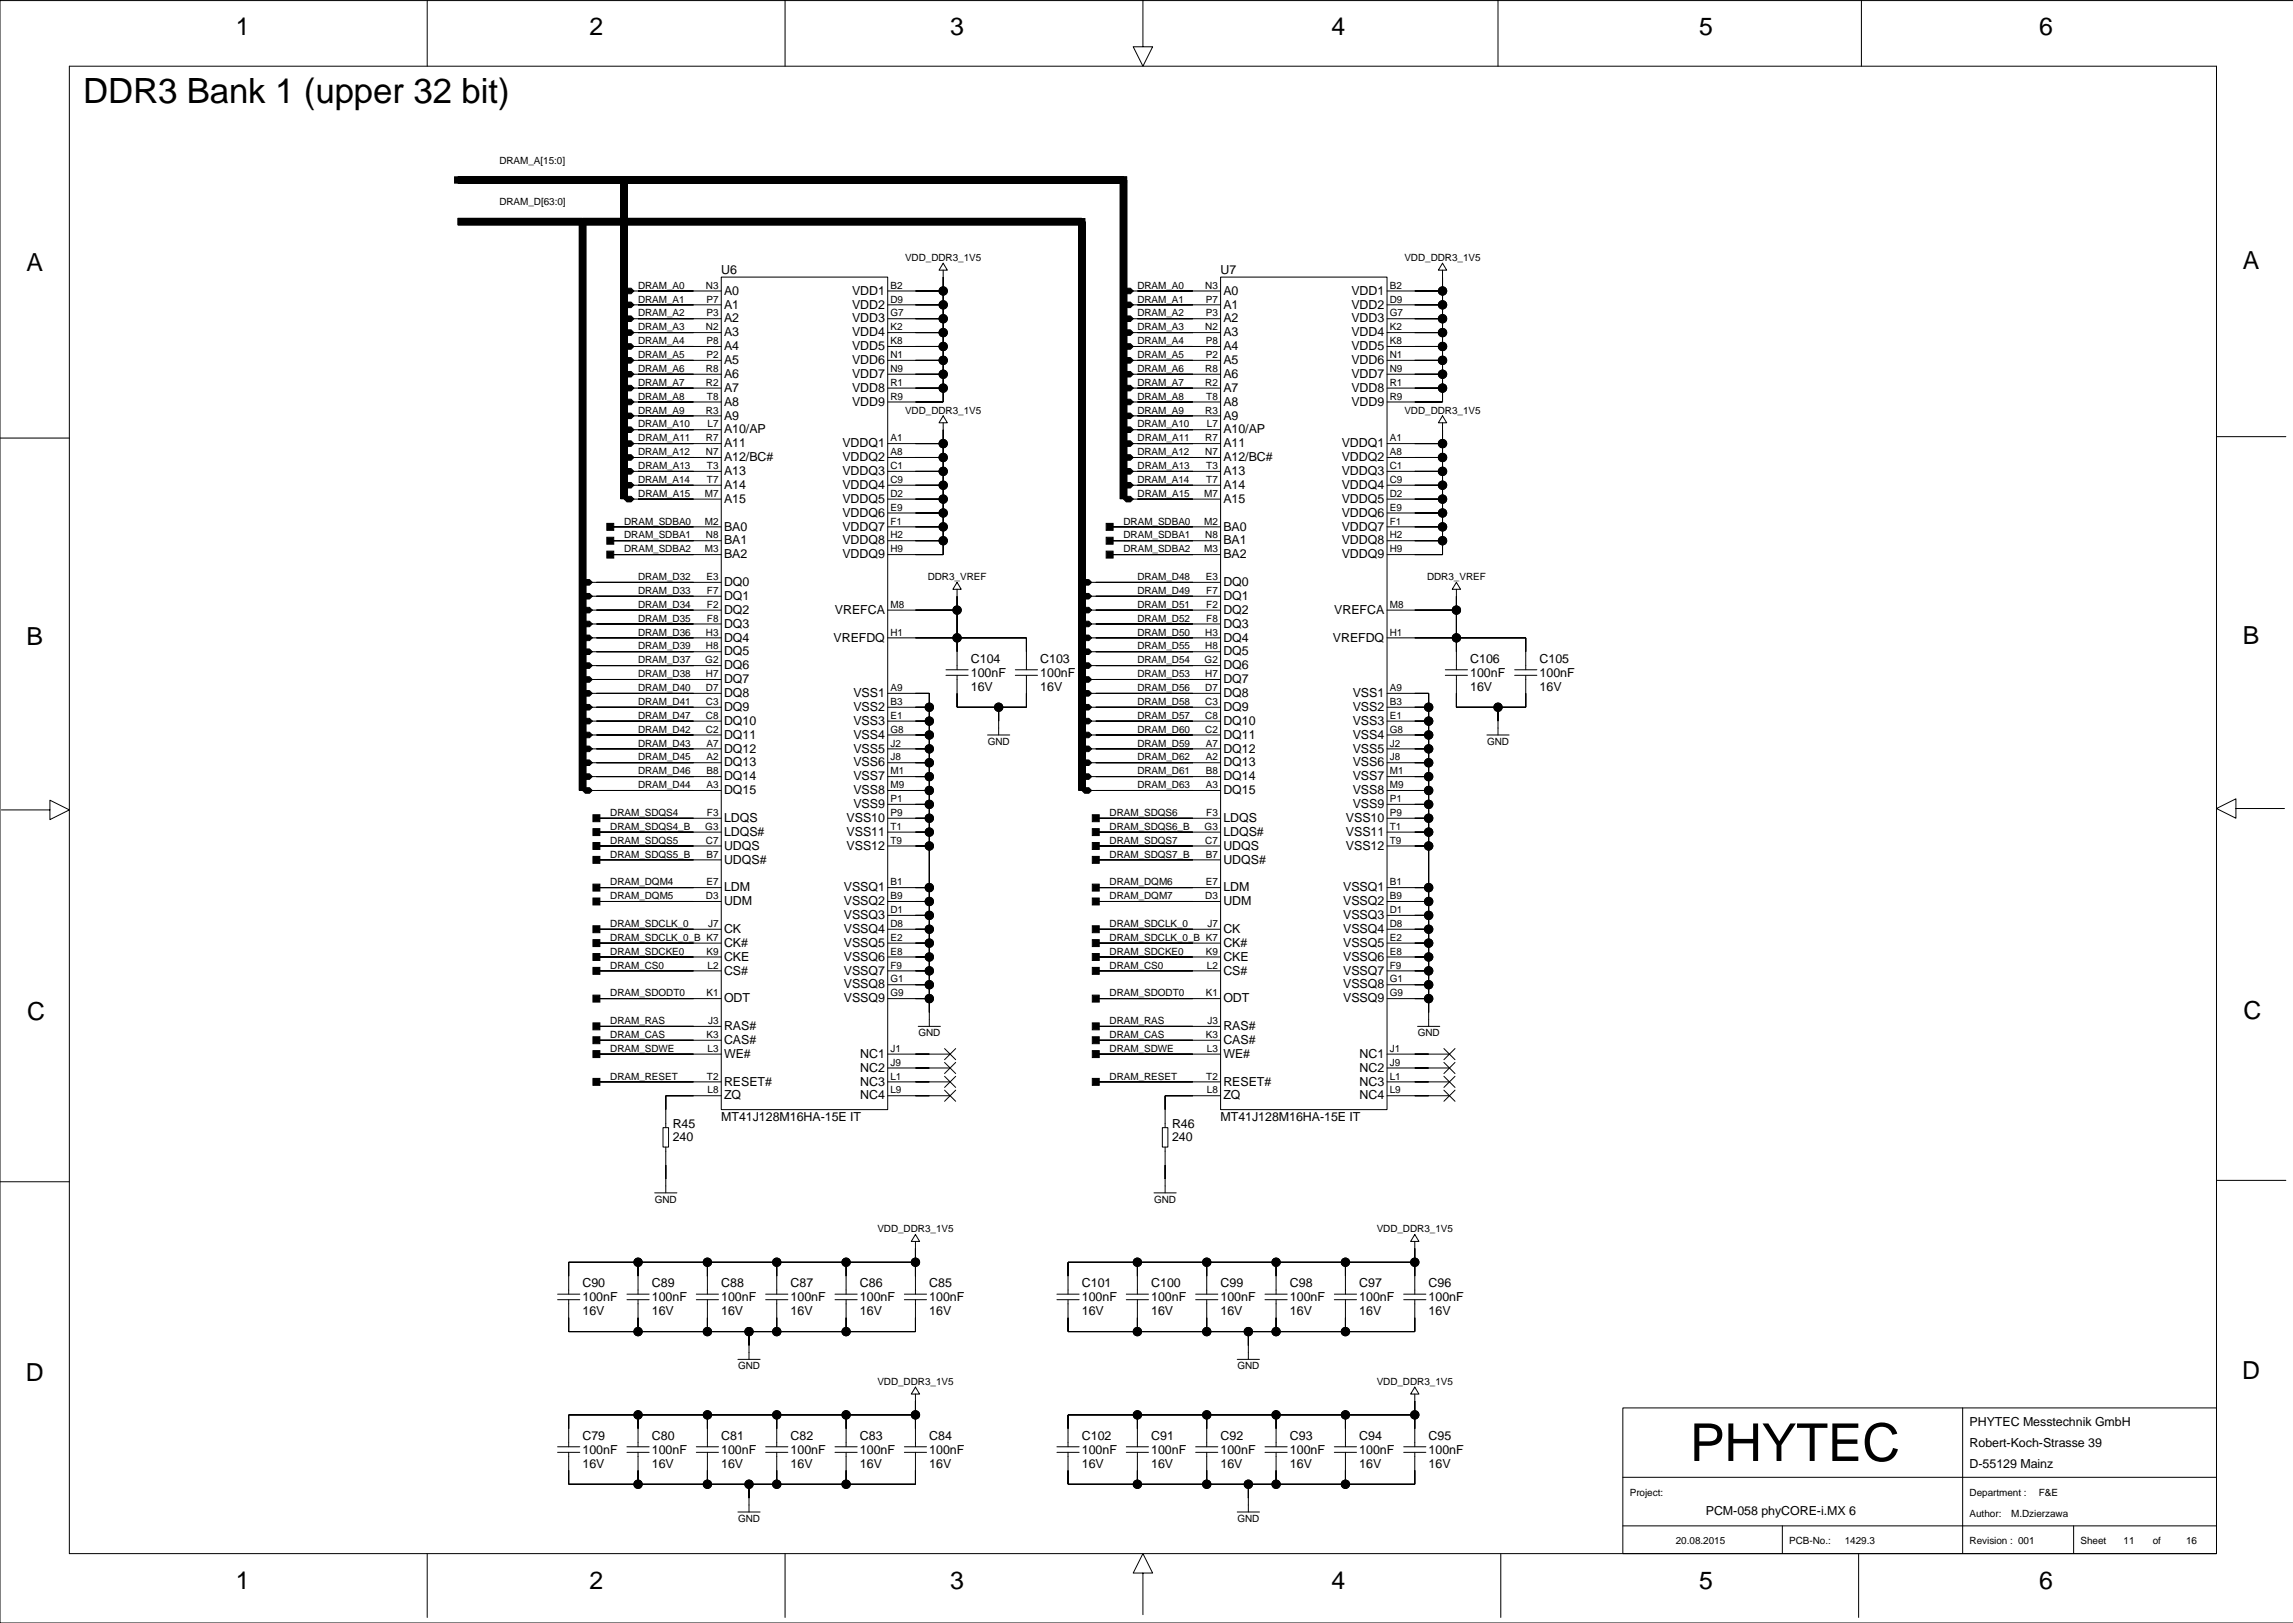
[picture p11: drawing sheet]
<svg xmlns="http://www.w3.org/2000/svg" width="420mm" height="297mm" viewBox="0 0 420 297" stroke-linecap="round" stroke-linejoin="round" font-family="sans-serif">
<defs><g id="words">
<text font-size="9.6" x="309.4" y="267.4">PHYTEC</text>
<text font-size="6.4" x="15.2" y="18.8">DDR3 Bank 1 (upper 32 bit)</text>
<g font-size="4.6">
<text x="43.2" y="6.4">1</text>
<text x="107.9" y="6.4">2</text>
<text x="174" y="6.4">3</text>
<text x="243.8" y="6.4">4</text>
<text x="311.1" y="6.4">5</text>
<text x="373.3" y="6.4">6</text>
<text x="4.8" y="49.5">A</text>
<text x="410.6" y="49.3">A</text>
<text x="4.8" y="118.1">B</text>
<text x="410.6" y="117.8">B</text>
<text x="5" y="186.7">C</text>
<text x="410.8" y="186.4">C</text>
<text x="4.7" y="252.7">D</text>
<text x="410.5" y="252.4">D</text>
<text x="43.2" y="290.8">1</text>
<text x="107.9" y="290.8">2</text>
<text x="174" y="290.8">3</text>
<text x="243.8" y="290.8">4</text>
<text x="311.1" y="290.8">5</text>
<text x="373.3" y="290.8">6</text>
</g>
<g font-size="2.3">
<text x="132" y="50.2">U6</text>
<text x="132.6" y="53.9">A0</text>
<text x="156" y="53.9">VDD1</text>
<text x="223.5" y="50.2">U7</text>
<text x="224" y="53.9">A0</text>
<text x="247.4" y="53.9">VDD1</text>
<text x="132.6" y="56.5">A1</text>
<text x="132.6" y="59">A2</text>
<text x="156" y="56.5">VDD2</text>
<text x="156" y="59">VDD3</text>
<text x="224" y="56.5">A1</text>
<text x="224" y="59">A2</text>
<text x="247.4" y="56.5">VDD2</text>
<text x="247.4" y="59">VDD3</text>
<text x="132.6" y="61.6">A3</text>
<text x="132.6" y="64.1">A4</text>
<text x="156" y="61.6">VDD4</text>
<text x="156" y="64.1">VDD5</text>
<text x="224" y="61.6">A3</text>
<text x="224" y="64.1">A4</text>
<text x="247.4" y="61.6">VDD4</text>
<text x="247.4" y="64.1">VDD5</text>
<text x="132.6" y="66.6">A5</text>
<text x="132.6" y="69.2">A6</text>
<text x="132.6" y="71.7">A7</text>
<text x="156" y="66.6">VDD6</text>
<text x="156" y="69.2">VDD7</text>
<text x="156" y="71.7">VDD8</text>
<text x="224" y="66.6">A5</text>
<text x="224" y="69.2">A6</text>
<text x="224" y="71.7">A7</text>
<text x="247.4" y="66.6">VDD6</text>
<text x="247.4" y="69.2">VDD7</text>
<text x="247.4" y="71.7">VDD8</text>
<text x="132.6" y="74.2">A8</text>
<text x="132.6" y="76.8">A9</text>
<text x="156" y="74.2">VDD9</text>
<text x="224" y="74.2">A8</text>
<text x="224" y="76.8">A9</text>
<text x="247.4" y="74.2">VDD9</text>
<text x="132.6" y="79.3">A10/AP</text>
<text x="132.6" y="81.9">A11</text>
<text x="154.2" y="81.9">VDDQ1</text>
<text x="224" y="79.3">A10/AP</text>
<text x="224" y="81.9">A11</text>
<text x="245.7" y="81.9">VDDQ1</text>
<text x="132.6" y="84.4">A12/BC#</text>
<text x="132.6" y="86.9">A13</text>
<text x="132.6" y="89.5">A14</text>
<text x="154.2" y="84.4">VDDQ2</text>
<text x="154.2" y="86.9">VDDQ3</text>
<text x="154.2" y="89.5">VDDQ4</text>
<text x="224" y="84.4">A12/BC#</text>
<text x="224" y="86.9">A13</text>
<text x="224" y="89.5">A14</text>
<text x="245.7" y="84.4">VDDQ2</text>
<text x="245.7" y="86.9">VDDQ3</text>
<text x="245.7" y="89.5">VDDQ4</text>
<text x="132.6" y="92">A15</text>
<text x="154.2" y="92">VDDQ5</text>
<text x="154.2" y="94.6">VDDQ6</text>
<text x="224" y="92">A15</text>
<text x="245.7" y="92">VDDQ5</text>
<text x="245.7" y="94.6">VDDQ6</text>
<text x="132.6" y="97.1">BA0</text>
<text x="132.6" y="99.6">BA1</text>
<text x="154.2" y="97.1">VDDQ7</text>
<text x="154.2" y="99.6">VDDQ8</text>
<text x="224" y="97.1">BA0</text>
<text x="224" y="99.6">BA1</text>
<text x="245.7" y="97.1">VDDQ7</text>
<text x="245.7" y="99.6">VDDQ8</text>
<text x="132.6" y="102.2">BA2</text>
<text x="132.6" y="107.3">DQ0</text>
<text x="154.2" y="102.2">VDDQ9</text>
<text x="224" y="102.2">BA2</text>
<text x="224" y="107.3">DQ0</text>
<text x="245.7" y="102.2">VDDQ9</text>
<text x="132.6" y="109.8">DQ1</text>
<text x="132.6" y="112.3">DQ2</text>
<text x="152.9" y="112.3">VREFCA</text>
<text x="224" y="109.8">DQ1</text>
<text x="224" y="112.3">DQ2</text>
<text x="244.3" y="112.3">VREFCA</text>
<text x="132.6" y="114.9">DQ3</text>
<text x="132.6" y="117.4">DQ4</text>
<text x="132.6" y="120">DQ5</text>
<text x="152.6" y="117.4">VREFDQ</text>
<text x="224" y="114.9">DQ3</text>
<text x="224" y="117.4">DQ4</text>
<text x="224" y="120">DQ5</text>
<text x="244" y="117.4">VREFDQ</text>
<text x="132.6" y="122.5">DQ6</text>
<text x="132.6" y="125">DQ7</text>
<text x="177.8" y="121.3">C104</text>
<text x="177.8" y="123.9">100nF</text>
<text x="190.5" y="121.3">C103</text>
<text x="190.5" y="123.9">100nF</text>
<text x="224" y="122.5">DQ6</text>
<text x="224" y="125">DQ7</text>
<text x="269.2" y="123.9">100nF</text>
<text x="269.2" y="121.3">C106</text>
<text x="281.9" y="123.9">100nF</text>
<text x="281.9" y="121.3">C105</text>
<text x="132.6" y="127.6">DQ8</text>
<text x="132.6" y="130.1">DQ9</text>
<text x="156.2" y="127.6">VSS1</text>
<text x="156.2" y="130.1">VSS2</text>
<text x="177.8" y="126.4">16V</text>
<text x="190.5" y="126.4">16V</text>
<text x="224" y="127.6">DQ8</text>
<text x="224" y="130.1">DQ9</text>
<text x="247.7" y="127.6">VSS1</text>
<text x="247.7" y="130.1">VSS2</text>
<text x="269.2" y="126.4">16V</text>
<text x="281.9" y="126.4">16V</text>
<text x="132.6" y="132.7">DQ10</text>
<text x="132.6" y="135.2">DQ11</text>
<text x="132.6" y="137.7">DQ12</text>
<text x="156.2" y="132.7">VSS3</text>
<text x="156.2" y="135.2">VSS4</text>
<text x="156.2" y="137.7">VSS5</text>
<text x="224" y="132.7">DQ10</text>
<text x="224" y="135.2">DQ11</text>
<text x="224" y="137.7">DQ12</text>
<text x="247.7" y="132.7">VSS3</text>
<text x="247.7" y="135.2">VSS4</text>
<text x="247.7" y="137.7">VSS5</text>
<text x="132.6" y="140.3">DQ13</text>
<text x="132.6" y="142.8">DQ14</text>
<text x="156.2" y="140.3">VSS6</text>
<text x="156.2" y="142.8">VSS7</text>
<text x="224" y="140.3">DQ13</text>
<text x="224" y="142.8">DQ14</text>
<text x="247.7" y="140.3">VSS6</text>
<text x="247.7" y="142.8">VSS7</text>
<text x="132.6" y="145.4">DQ15</text>
<text x="156.2" y="145.4">VSS8</text>
<text x="156.2" y="147.9">VSS9</text>
<text x="224" y="145.4">DQ15</text>
<text x="247.7" y="145.4">VSS8</text>
<text x="247.7" y="147.9">VSS9</text>
<text x="132.6" y="150.4">LDQS</text>
<text x="132.6" y="153">LDQS#</text>
<text x="132.6" y="155.5">UDQS</text>
<text x="155" y="150.4">VSS10</text>
<text x="155" y="153">VSS11</text>
<text x="155" y="155.5">VSS12</text>
<text x="224" y="150.4">LDQS</text>
<text x="224" y="153">LDQS#</text>
<text x="224" y="155.5">UDQS</text>
<text x="246.4" y="150.4">VSS10</text>
<text x="246.4" y="153">VSS11</text>
<text x="246.4" y="155.5">VSS12</text>
<text x="132.6" y="158">UDQS#</text>
<text x="224" y="158">UDQS#</text>
<text x="132.6" y="163.1">LDM</text>
<text x="132.6" y="165.7">UDM</text>
<text x="154.5" y="163.1">VSSQ1</text>
<text x="154.5" y="165.7">VSSQ2</text>
<text x="224" y="163.1">LDM</text>
<text x="224" y="165.7">UDM</text>
<text x="245.9" y="163.1">VSSQ1</text>
<text x="245.9" y="165.7">VSSQ2</text>
<text x="132.6" y="170.7">CK</text>
<text x="132.6" y="173.3">CK#</text>
<text x="154.5" y="168.2">VSSQ3</text>
<text x="154.5" y="170.7">VSSQ4</text>
<text x="154.5" y="173.3">VSSQ5</text>
<text x="224" y="170.7">CK</text>
<text x="224" y="173.3">CK#</text>
<text x="245.9" y="168.2">VSSQ3</text>
<text x="245.9" y="170.7">VSSQ4</text>
<text x="245.9" y="173.3">VSSQ5</text>
<text x="132.6" y="175.8">CKE</text>
<text x="132.6" y="178.4">CS#</text>
<text x="154.5" y="175.8">VSSQ6</text>
<text x="154.5" y="178.4">VSSQ7</text>
<text x="224" y="175.8">CKE</text>
<text x="224" y="178.4">CS#</text>
<text x="245.9" y="175.8">VSSQ6</text>
<text x="245.9" y="178.4">VSSQ7</text>
<text x="132.6" y="183.4">ODT</text>
<text x="154.5" y="180.9">VSSQ8</text>
<text x="154.5" y="183.4">VSSQ9</text>
<text x="224" y="183.4">ODT</text>
<text x="245.9" y="180.9">VSSQ8</text>
<text x="245.9" y="183.4">VSSQ9</text>
<text x="132.6" y="191.1">CAS#</text>
<text x="132.6" y="188.5">RAS#</text>
<text x="224" y="191.1">CAS#</text>
<text x="224" y="188.5">RAS#</text>
<text x="132.6" y="193.6">WE#</text>
<text x="157.5" y="193.6">NC1</text>
<text x="157.5" y="196.1">NC2</text>
<text x="224" y="193.6">WE#</text>
<text x="248.9" y="193.6">NC1</text>
<text x="248.9" y="196.1">NC2</text>
<text x="132.6" y="198.7">RESET#</text>
<text x="132.6" y="201.2">ZQ</text>
<text x="157.5" y="198.7">NC3</text>
<text x="157.5" y="201.2">NC4</text>
<text x="224" y="198.7">RESET#</text>
<text x="224" y="201.2">ZQ</text>
<text x="248.9" y="198.7">NC3</text>
<text x="248.9" y="201.2">NC4</text>
<text x="123.2" y="208.9">240</text>
<text x="123.2" y="206.4">R45</text>
<text x="132" y="205.1">MT41J128M16HA-15E IT</text>
<text x="214.6" y="206.4">R46</text>
<text x="214.6" y="208.9">240</text>
<text x="223.5" y="205.1">MT41J128M16HA-15E IT</text>
<text x="106.7" y="235.6">C90</text>
<text x="106.7" y="238.1">100nF</text>
<text x="119.4" y="238.1">100nF</text>
<text x="119.4" y="235.6">C89</text>
<text x="132" y="235.6">C88</text>
<text x="132" y="238.1">100nF</text>
<text x="144.7" y="238.1">100nF</text>
<text x="144.7" y="235.6">C87</text>
<text x="157.4" y="238.1">100nF</text>
<text x="157.4" y="235.6">C86</text>
<text x="170.1" y="235.6">C85</text>
<text x="170.1" y="238.1">100nF</text>
<text x="198.1" y="238.1">100nF</text>
<text x="198.1" y="235.6">C101</text>
<text x="210.8" y="235.6">C100</text>
<text x="210.8" y="238.1">100nF</text>
<text x="223.5" y="238.1">100nF</text>
<text x="223.5" y="235.6">C99</text>
<text x="236.2" y="235.6">C98</text>
<text x="236.2" y="238.1">100nF</text>
<text x="248.9" y="235.6">C97</text>
<text x="248.9" y="238.1">100nF</text>
<text x="261.6" y="238.1">100nF</text>
<text x="261.6" y="235.6">C96</text>
<text x="106.7" y="240.7">16V</text>
<text x="119.4" y="240.7">16V</text>
<text x="132" y="240.7">16V</text>
<text x="144.7" y="240.7">16V</text>
<text x="157.4" y="240.7">16V</text>
<text x="170.1" y="240.7">16V</text>
<text x="198.1" y="240.7">16V</text>
<text x="210.8" y="240.7">16V</text>
<text x="223.5" y="240.7">16V</text>
<text x="236.2" y="240.7">16V</text>
<text x="248.9" y="240.7">16V</text>
<text x="261.6" y="240.7">16V</text>
<text x="106.7" y="263.5">C79</text>
<text x="119.4" y="263.5">C80</text>
<text x="132" y="263.5">C81</text>
<text x="144.7" y="263.5">C82</text>
<text x="157.4" y="263.5">C83</text>
<text x="170.1" y="263.5">C84</text>
<text x="198.1" y="263.5">C102</text>
<text x="210.8" y="263.5">C91</text>
<text x="223.5" y="263.5">C92</text>
<text x="236.2" y="263.5">C93</text>
<text x="248.9" y="263.5">C94</text>
<text x="261.6" y="263.5">C95</text>
<text x="360.6" y="261">PHYTEC Messtechnik GmbH</text>
<text x="106.7" y="268.6">16V</text>
<text x="106.7" y="266.1">100nF</text>
<text x="119.4" y="268.6">16V</text>
<text x="119.4" y="266.1">100nF</text>
<text x="132" y="268.6">16V</text>
<text x="132" y="266.1">100nF</text>
<text x="144.7" y="266.1">100nF</text>
<text x="144.7" y="268.6">16V</text>
<text x="157.4" y="268.6">16V</text>
<text x="157.4" y="266.1">100nF</text>
<text x="170.1" y="266.1">100nF</text>
<text x="170.1" y="268.6">16V</text>
<text x="198.1" y="266.1">100nF</text>
<text x="198.1" y="268.6">16V</text>
<text x="210.8" y="266.1">100nF</text>
<text x="210.8" y="268.6">16V</text>
<text x="223.5" y="266.1">100nF</text>
<text x="223.5" y="268.6">16V</text>
<text x="236.2" y="268.6">16V</text>
<text x="236.2" y="266.1">100nF</text>
<text x="248.9" y="266.1">100nF</text>
<text x="248.9" y="268.6">16V</text>
<text x="261.6" y="268.6">16V</text>
<text x="261.6" y="266.1">100nF</text>
<text x="360.6" y="268.6">D-55129 Mainz</text>
<text x="360.6" y="264.8">Robert-Koch-Strasse 39</text>
<text x="312.3" y="277.2">PCM-058 phyCORE-i.MX 6</text>
</g>
<g font-size="1.8">
<text x="91.4" y="30">DRAM_A[15:0]</text>
<text x="91.4" y="37.6">DRAM_D[63:0]</text>
<text x="165.7" y="47.8">VDD_DDR3_1V5</text>
<text x="257.1" y="47.8">VDD_DDR3_1V5</text>
<text x="116.8" y="52.8">DRAM_A0</text>
<text x="129.2" y="52.8">N3</text>
<text x="163" y="52.8">B2</text>
<text x="208.2" y="52.8">DRAM_A0</text>
<text x="220.7" y="52.8">N3</text>
<text x="254.5" y="52.8">B2</text>
<text x="116.8" y="57.9">DRAM_A2</text>
<text x="116.8" y="55.4">DRAM_A1</text>
<text x="129.3" y="55.4">P7</text>
<text x="129.3" y="57.9">P3</text>
<text x="163" y="55.4">D9</text>
<text x="163" y="57.9">G7</text>
<text x="208.2" y="57.9">DRAM_A2</text>
<text x="208.2" y="55.4">DRAM_A1</text>
<text x="220.8" y="55.4">P7</text>
<text x="220.8" y="57.9">P3</text>
<text x="254.5" y="55.4">D9</text>
<text x="254.5" y="57.9">G7</text>
<text x="116.8" y="63">DRAM_A4</text>
<text x="116.8" y="60.5">DRAM_A3</text>
<text x="116.8" y="65.5">DRAM_A5</text>
<text x="129.2" y="60.5">N2</text>
<text x="129.3" y="63">P8</text>
<text x="129.3" y="65.5">P2</text>
<text x="163" y="60.5">K2</text>
<text x="163" y="63">K8</text>
<text x="163" y="65.5">N1</text>
<text x="208.2" y="63">DRAM_A4</text>
<text x="208.2" y="60.5">DRAM_A3</text>
<text x="208.2" y="65.5">DRAM_A5</text>
<text x="220.7" y="60.5">N2</text>
<text x="220.8" y="63">P8</text>
<text x="220.8" y="65.5">P2</text>
<text x="254.5" y="60.5">K2</text>
<text x="254.5" y="63">K8</text>
<text x="254.5" y="65.5">N1</text>
<text x="116.8" y="70.6">DRAM_A7</text>
<text x="116.8" y="68.1">DRAM_A6</text>
<text x="129.2" y="68.1">R8</text>
<text x="129.2" y="70.6">R2</text>
<text x="163" y="68.1">N9</text>
<text x="163" y="70.6">R1</text>
<text x="208.2" y="68.1">DRAM_A6</text>
<text x="208.2" y="70.6">DRAM_A7</text>
<text x="220.7" y="68.1">R8</text>
<text x="220.7" y="70.6">R2</text>
<text x="254.5" y="68.1">N9</text>
<text x="254.5" y="70.6">R1</text>
<text x="116.8" y="75.7">DRAM_A9</text>
<text x="116.8" y="73.2">DRAM_A8</text>
<text x="129.2" y="75.7">R3</text>
<text x="129.4" y="73.2">T8</text>
<text x="163" y="73.2">R9</text>
<text x="165.7" y="75.7">VDD_DDR3_1V5</text>
<text x="208.2" y="75.7">DRAM_A9</text>
<text x="208.2" y="73.2">DRAM_A8</text>
<text x="220.7" y="75.7">R3</text>
<text x="220.9" y="73.2">T8</text>
<text x="254.5" y="73.2">R9</text>
<text x="257.1" y="75.7">VDD_DDR3_1V5</text>
<text x="116.8" y="78.2">DRAM_A10</text>
<text x="116.8" y="83.3">DRAM_A12</text>
<text x="116.9" y="80.7">DRAM_A11</text>
<text x="129.2" y="80.8">R7</text>
<text x="129.2" y="83.3">N7</text>
<text x="129.5" y="78.2">L7</text>
<text x="163" y="80.8">A1</text>
<text x="163" y="83.3">A8</text>
<text x="208.2" y="78.2">DRAM_A10</text>
<text x="208.2" y="83.3">DRAM_A12</text>
<text x="208.3" y="80.7">DRAM_A11</text>
<text x="220.7" y="80.8">R7</text>
<text x="220.7" y="83.3">N7</text>
<text x="221" y="78.2">L7</text>
<text x="254.5" y="80.8">A1</text>
<text x="254.5" y="83.3">A8</text>
<text x="116.8" y="88.4">DRAM_A14</text>
<text x="116.9" y="85.8">DRAM_A13</text>
<text x="129.4" y="85.9">T3</text>
<text x="129.4" y="88.4">T7</text>
<text x="163" y="85.9">C1</text>
<text x="163" y="88.4">C9</text>
<text x="208.2" y="88.4">DRAM_A14</text>
<text x="208.3" y="85.8">DRAM_A13</text>
<text x="220.9" y="85.9">T3</text>
<text x="220.9" y="88.4">T7</text>
<text x="254.5" y="85.9">C1</text>
<text x="254.5" y="88.4">C9</text>
<text x="116.9" y="90.9">DRAM_A15</text>
<text x="129" y="90.9">M7</text>
<text x="163" y="90.9">D2</text>
<text x="163" y="93.5">E9</text>
<text x="208.3" y="90.9">DRAM_A15</text>
<text x="220.4" y="90.9">M7</text>
<text x="254.5" y="90.9">D2</text>
<text x="254.5" y="93.5">E9</text>
<text x="114.3" y="101.1">DRAM_SDBA2</text>
<text x="114.3" y="96">DRAM_SDBA0</text>
<text x="114.3" y="98.5">DRAM_SDBA1</text>
<text x="129" y="96">M2</text>
<text x="129" y="101.1">M3</text>
<text x="129.2" y="98.5">N8</text>
<text x="163" y="96">F1</text>
<text x="163" y="98.5">H2</text>
<text x="163" y="101.1">H9</text>
<text x="205.7" y="101.1">DRAM_SDBA2</text>
<text x="205.7" y="98.5">DRAM_SDBA1</text>
<text x="205.7" y="96">DRAM_SDBA0</text>
<text x="220.4" y="96">M2</text>
<text x="220.4" y="101.1">M3</text>
<text x="220.7" y="98.5">N8</text>
<text x="254.5" y="96">F1</text>
<text x="254.5" y="98.5">H2</text>
<text x="254.5" y="101.1">H9</text>
<text x="116.8" y="106.2">DRAM_D32</text>
<text x="129.3" y="106.2">E3</text>
<text x="169.9" y="106.2">DDR3_VREF</text>
<text x="208.2" y="106.2">DRAM_D48</text>
<text x="220.8" y="106.2">E3</text>
<text x="261.3" y="106.2">DDR3_VREF</text>
<text x="116.8" y="113.8">DRAM_D35</text>
<text x="116.8" y="111.2">DRAM_D34</text>
<text x="116.8" y="108.7">DRAM_D33</text>
<text x="129.4" y="108.7">F7</text>
<text x="129.4" y="111.2">F2</text>
<text x="129.4" y="113.8">F8</text>
<text x="163" y="111.2">M8</text>
<text x="208.2" y="113.8">DRAM_D52</text>
<text x="208.2" y="111.2">DRAM_D51</text>
<text x="208.2" y="108.7">DRAM_D49</text>
<text x="220.9" y="108.7">F7</text>
<text x="220.9" y="111.2">F2</text>
<text x="220.9" y="113.8">F8</text>
<text x="254.5" y="111.2">M8</text>
<text x="116.8" y="118.9">DRAM_D39</text>
<text x="116.8" y="116.3">DRAM_D36</text>
<text x="129.2" y="116.3">H3</text>
<text x="129.2" y="118.9">H8</text>
<text x="163" y="116.3">H1</text>
<text x="208.2" y="118.9">DRAM_D55</text>
<text x="208.2" y="116.3">DRAM_D50</text>
<text x="220.7" y="116.3">H3</text>
<text x="220.7" y="118.9">H8</text>
<text x="254.5" y="116.3">H1</text>
<text x="116.8" y="123.9">DRAM_D38</text>
<text x="116.8" y="121.4">DRAM_D37</text>
<text x="129.1" y="121.4">G2</text>
<text x="129.2" y="123.9">H7</text>
<text x="208.2" y="121.4">DRAM_D54</text>
<text x="208.2" y="123.9">DRAM_D53</text>
<text x="220.5" y="121.4">G2</text>
<text x="220.7" y="123.9">H7</text>
<text x="116.8" y="131.6">DRAM_D47</text>
<text x="116.8" y="129">DRAM_D41</text>
<text x="116.8" y="126.5">DRAM_D40</text>
<text x="129.2" y="126.5">D7</text>
<text x="129.2" y="129">C3</text>
<text x="129.2" y="131.6">C8</text>
<text x="163" y="126.5">A9</text>
<text x="163" y="129">B3</text>
<text x="163" y="131.6">E1</text>
<text x="208.2" y="129">DRAM_D58</text>
<text x="208.2" y="131.6">DRAM_D57</text>
<text x="208.2" y="126.5">DRAM_D56</text>
<text x="220.7" y="126.5">D7</text>
<text x="220.7" y="129">C3</text>
<text x="220.7" y="131.6">C8</text>
<text x="254.5" y="126.5">A9</text>
<text x="254.5" y="129">B3</text>
<text x="254.5" y="131.6">E1</text>
<text x="116.8" y="136.6">DRAM_D43</text>
<text x="116.8" y="134.1">DRAM_D42</text>
<text x="129.2" y="134.1">C2</text>
<text x="129.3" y="136.6">A7</text>
<text x="163" y="134.1">G8</text>
<text x="163" y="136.6">J2</text>
<text x="180.8" y="136.3">GND</text>
<text x="208.2" y="134.1">DRAM_D60</text>
<text x="208.2" y="136.6">DRAM_D59</text>
<text x="220.7" y="134.1">C2</text>
<text x="220.8" y="136.6">A7</text>
<text x="254.5" y="134.1">G8</text>
<text x="254.5" y="136.6">J2</text>
<text x="272.2" y="136.3">GND</text>
<text x="116.8" y="141.7">DRAM_D46</text>
<text x="116.8" y="139.2">DRAM_D45</text>
<text x="129.3" y="139.2">A2</text>
<text x="129.3" y="141.7">B8</text>
<text x="163" y="139.2">J8</text>
<text x="163" y="141.7">M1</text>
<text x="208.2" y="139.2">DRAM_D62</text>
<text x="208.2" y="141.7">DRAM_D61</text>
<text x="220.8" y="139.2">A2</text>
<text x="220.8" y="141.7">B8</text>
<text x="254.5" y="139.2">J8</text>
<text x="254.5" y="141.7">M1</text>
<text x="111.7" y="149.3">DRAM_SDQS4</text>
<text x="116.8" y="144.3">DRAM_D44</text>
<text x="129.3" y="144.3">A3</text>
<text x="129.4" y="149.3">F3</text>
<text x="163" y="144.3">M9</text>
<text x="163" y="146.8">P1</text>
<text x="163" y="149.3">P9</text>
<text x="203.2" y="149.3">DRAM_SDQS6</text>
<text x="208.2" y="144.3">DRAM_D63</text>
<text x="220.8" y="144.3">A3</text>
<text x="220.9" y="149.3">F3</text>
<text x="254.5" y="144.3">M9</text>
<text x="254.5" y="146.8">P1</text>
<text x="254.5" y="149.3">P9</text>
<text x="111.7" y="151.9">DRAM_SDQS4_B</text>
<text x="111.7" y="154.4">DRAM_SDQS5</text>
<text x="129.1" y="151.9">G3</text>
<text x="129.2" y="154.4">C7</text>
<text x="163" y="151.9">T1</text>
<text x="163" y="154.4">T9</text>
<text x="203.2" y="151.9">DRAM_SDQS6_B</text>
<text x="203.2" y="154.4">DRAM_SDQS7</text>
<text x="220.5" y="151.9">G3</text>
<text x="220.7" y="154.4">C7</text>
<text x="254.5" y="151.9">T1</text>
<text x="254.5" y="154.4">T9</text>
<text x="111.7" y="157">DRAM_SDQS5_B</text>
<text x="129.3" y="157">B7</text>
<text x="203.2" y="157">DRAM_SDQS7_B</text>
<text x="220.8" y="157">B7</text>
<text x="111.7" y="162">DRAM_DQM4</text>
<text x="111.7" y="164.6">DRAM_DQM5</text>
<text x="129.2" y="164.6">D3</text>
<text x="129.3" y="162">E7</text>
<text x="163" y="162">B1</text>
<text x="163" y="164.6">B9</text>
<text x="163" y="167.1">D1</text>
<text x="203.2" y="162">DRAM_DQM6</text>
<text x="203.2" y="164.6">DRAM_DQM7</text>
<text x="220.7" y="164.6">D3</text>
<text x="220.8" y="162">E7</text>
<text x="254.5" y="162">B1</text>
<text x="254.5" y="164.6">B9</text>
<text x="254.5" y="167.1">D1</text>
<text x="111.7" y="172.2">DRAM_SDCLK_0_B K7</text>
<text x="111.7" y="169.7">DRAM_SDCLK_0</text>
<text x="129.6" y="169.7">J7</text>
<text x="163" y="169.7">D8</text>
<text x="163" y="172.2">E2</text>
<text x="203.2" y="172.2">DRAM_SDCLK_0_B K7</text>
<text x="203.2" y="169.7">DRAM_SDCLK_0</text>
<text x="221.1" y="169.7">J7</text>
<text x="254.5" y="169.7">D8</text>
<text x="254.5" y="172.2">E2</text>
<text x="111.7" y="177.3">DRAM_CS0</text>
<text x="111.7" y="174.7">DRAM_SDCKE0</text>
<text x="129.3" y="174.7">K9</text>
<text x="129.5" y="177.3">L2</text>
<text x="163" y="179.8">G1</text>
<text x="163" y="174.7">E8</text>
<text x="163" y="177.3">F9</text>
<text x="203.2" y="177.3">DRAM_CS0</text>
<text x="203.2" y="174.7">DRAM_SDCKE0</text>
<text x="220.8" y="174.7">K9</text>
<text x="221" y="177.3">L2</text>
<text x="254.5" y="179.8">G1</text>
<text x="254.5" y="174.7">E8</text>
<text x="254.5" y="177.3">F9</text>
<text x="111.7" y="182.4">DRAM_SDODT0</text>
<text x="129.3" y="182.4">K1</text>
<text x="163" y="182.4">G9</text>
<text x="203.2" y="182.4">DRAM_SDODT0</text>
<text x="220.8" y="182.4">K1</text>
<text x="254.5" y="182.4">G9</text>
<text x="111.7" y="187.4">DRAM_RAS</text>
<text x="111.7" y="190">DRAM_CAS</text>
<text x="129.3" y="190">K3</text>
<text x="129.6" y="187.4">J3</text>
<text x="168.1" y="189.7">GND</text>
<text x="203.2" y="187.4">DRAM_RAS</text>
<text x="203.2" y="190">DRAM_CAS</text>
<text x="220.8" y="190">K3</text>
<text x="221.1" y="187.4">J3</text>
<text x="259.6" y="189.7">GND</text>
<text x="111.7" y="197.6">DRAM_RESET</text>
<text x="111.7" y="192.5">DRAM_SDWE</text>
<text x="129.4" y="197.6">T2</text>
<text x="129.5" y="192.5">L3</text>
<text x="163" y="192.5">J1</text>
<text x="163" y="195">J9</text>
<text x="163" y="197.6">L1</text>
<text x="203.2" y="197.6">DRAM_RESET</text>
<text x="203.2" y="192.5">DRAM_SDWE</text>
<text x="220.9" y="197.6">T2</text>
<text x="221" y="192.5">L3</text>
<text x="254.5" y="192.5">J1</text>
<text x="254.5" y="195">J9</text>
<text x="254.5" y="197.6">L1</text>
<text x="129.5" y="200.1">L8</text>
<text x="163" y="200.1">L9</text>
<text x="221" y="200.1">L8</text>
<text x="254.5" y="200.1">L9</text>
<text x="119.9" y="220.1">GND</text>
<text x="211.3" y="220.1">GND</text>
<text x="160.6" y="225.5">VDD_DDR3_1V5</text>
<text x="252" y="225.5">VDD_DDR3_1V5</text>
<text x="135.1" y="250.6">GND</text>
<text x="226.5" y="250.6">GND</text>
<text x="160.6" y="253.5">VDD_DDR3_1V5</text>
<text x="252" y="253.5">VDD_DDR3_1V5</text>
<text x="298.4" y="273.8">Project:</text>
<text x="360.6" y="273.8">Department :</text>
<text x="373.3" y="273.8">F&amp;E</text>
<text x="135.1" y="278.5">GND</text>
<text x="226.5" y="278.5">GND</text>
<text x="360.6" y="277.6">Author:</text>
<text x="368.2" y="277.6">M.Dzierzawa</text>
<text x="306.8" y="282.7">20.08.2015</text>
<text x="327.6" y="282.7">PCB-No.:</text>
<text x="337.7" y="282.7">1429.3</text>
<text x="360.6" y="282.7">Revision : 001</text>
<text x="380.9" y="282.7">Sheet</text>
<text x="388.8" y="282.7">11</text>
<text x="394.1" y="282.7">of</text>
<text x="400.2" y="282.7">16</text>
</g>
</g></defs>
<g fill="none" stroke="#000" stroke-width=".18">
<path d="M78.2 -.1v12.2M143.7 -.1v12.2M209.2 -.1v8.7h1.8l-1.8 3.5-1.7-3.5h1.7M274.3 -.1v12.2M340.8 -.1v12.2M419.9 .1h-419.9v296.9h419.9M116.1 53.3h16M116.1 55.8h16M116.1 58.3h16M116.8 53.3h.1M116.8 58.3h.1M116.8 55.8h.1"/>
<path d="M132.1 50.7h30.4v152.4h-30.4zM162.5 53.3h10.2M162.5 55.8h10.2M162.5 58.3h10.2M172.7 48.2l.7 1.2h-1.5zM172.7 49.4v24.2h-10.2M207.5 53.3h16M207.5 55.8h16M207.5 58.3h16M208.2 53.3h.1M208.2 58.3h.1M208.2 55.8h.1"/>
<path d="M223.5 50.7h30.4v152.4h-30.4zM253.9 53.3h10.2M253.9 55.8h10.2M253.9 58.3h10.2M264.1 48.2l.8 1.2h-1.6zM264.1 49.4v24.2h-10.2M116.1 60.9h16M116.1 63.4h16M116.1 66h16M116.1 68.5h16M116.1 71h16M116.1 73.6h16"/>
<path d="M116.1 76.1h16M116.1 78.6h16M116.8 78.6h.1M116.8 76.1h.1M116.8 60.9h.1M116.8 63.4h.1M116.8 71h.1M116.8 73.6h.1M116.8 68.5h.1M116.8 66h.1M162.5 60.9h10.2M162.5 63.4h10.2"/>
<path d="M162.5 66h10.2M162.5 68.5h10.2M162.5 71h10.2M172.7 76.1l.7 1.3h-1.5zM172.7 77.4v24.1h-10.2M207.5 60.9h16M207.5 63.4h16M207.5 66h16M207.5 68.5h16M207.5 71h16M207.5 73.6h16M207.5 76.1h16"/>
<path d="M207.5 78.6h16M208.2 78.6h.1M208.2 76.1h.1M208.2 60.9h.1M208.2 63.4h.1M208.2 66h.1M208.2 68.5h.1M208.2 71h.1M208.2 73.6h.1M253.9 60.9h10.2M253.9 63.4h10.2M253.9 66h10.2"/>
<path d="M253.9 68.5h10.2M253.9 71h10.2M264.1 76.1l.8 1.3h-1.6zM264.1 77.4v24.1h-10.2M405.8 79.9h12.7M0 80.2h12.7M111.7 96.4h20.4M111.7 99h20.4M116.1 81.2h16M116.1 83.7h16M116.1 86.3h16M116.1 88.8h16"/>
<path d="M116.1 91.3h16M116.8 83.7h.1M116.8 88.8h.1M116.8 81.2h.1M116.8 86.3h.1M116.8 91.3h.1M162.5 81.2h10.2M162.5 83.7h10.2M162.5 86.3h10.2M162.5 96.4h10.2M162.5 99h10.2M162.5 88.8h10.2"/>
<path d="M162.5 91.3h10.2M162.5 93.9h10.2M203.2 96.4h20.3M203.2 99h20.3M207.5 81.2h16M207.5 83.7h16M207.5 86.3h16M207.5 88.8h16M207.5 91.3h16M208.2 83.7h.1M208.2 88.8h.1M208.2 81.2h.1"/>
<path d="M208.2 86.3h.1M208.2 91.3h.1M253.9 81.2h10.2M253.9 83.7h10.2M253.9 86.3h10.2M253.9 96.4h10.2M253.9 99h10.2M253.9 88.8h10.2M253.9 91.3h10.2M253.9 93.9h10.2M108.4 106.6h23.7M108.4 109.1h23.7"/>
<path d="M108.4 111.7h23.7M108.4 114.2h23.7M108.4 116.7h23.7M108.4 119.3h23.7M109.2 116.7h.1M109.2 114.2h.1M109.2 111.7h.1M109.2 109.1h.1M109.2 106.6h.1M109.2 119.3h.1M111.7 101.5h20.4M162.5 116.7h25.4v5.9"/>
<path d="M162.5 111.7h12.7M175.2 106.6l.8 1.3h-1.5zM175.2 107.9v14.7M199.9 106.6h23.6M199.9 109.1h23.6M199.9 111.7h23.6M199.9 114.2h23.6M199.9 116.7h23.6M199.9 119.3h23.6M200.6 106.6h.1M200.6 119.3h.1M200.6 114.2h.1"/>
<path d="M200.6 109.1h.1M200.6 116.7h.1M200.6 111.7h.1M203.2 101.5h20.3M253.9 111.7h12.7M253.9 116.7h25.4v5.9M266.6 106.6l.8 1.3h-1.5zM266.6 107.9v14.7M108.4 134.5h23.7M108.4 121.8h23.7M108.4 124.4h23.7M108.4 126.9h23.7"/>
<path d="M108.4 129.4h23.7M108.4 132h23.7M108.4 137.1h23.7M108.4 139.6h23.7M109.2 139.6h.1M109.2 129.4h.1M109.2 126.9h.1M109.2 121.8h.1M109.2 132h.1M109.2 137.1h.1M109.2 134.5h.1M109.2 124.4h.1"/>
<path d="M162.5 126.9h7.6v60.9M162.5 134.5h7.6M162.5 129.4h7.6M162.5 132h7.6M162.5 137.1h7.6M162.5 139.6h7.6M173.2 122.6h4.1M173.2 123.6h4.1M175.2 123.6v5.8h12.7v-5.8M180.8 134.5h4.1M182.8 129.4v5.1M185.9 122.6h4"/>
<path d="M185.9 123.6h4M199.9 134.5h23.6M199.9 121.8h23.6M199.9 124.4h23.6M199.9 126.9h23.6M199.9 129.4h23.6M199.9 132h23.6M199.9 137.1h23.6M199.9 139.6h23.6M200.6 126.9h.1M200.6 121.8h.1M200.6 129.4h.1"/>
<path d="M200.6 134.5h.1M200.6 137.1h.1M200.6 139.6h.1M200.6 132h.1M200.6 124.4h.1M253.9 134.5h7.7M253.9 126.9h7.7v60.9M253.9 129.4h7.7M253.9 132h7.7M253.9 137.1h7.7M253.9 139.6h7.7M264.6 122.6h4.1"/>
<path d="M264.6 123.6h4.1M266.6 123.6v5.8h12.7v-5.8M272.2 134.5h4.1M274.3 129.4v5.1M277.3 122.6h4.1M277.3 123.6h4.1M.3 148.2h8.8v-1.7l3.6 1.7-3.6 1.8v-1.8M108.4 142.1h23.7M108.4 144.7h23.7M109.2 142.1h.1M109.2 144.7h.1M109.2 149.8h22.9"/>
<path d="M109.2 152.3h22.9M109.2 154.8h22.9M109.2 157.4h22.9M162.5 142.1h7.6M162.5 144.7h7.6M162.5 149.8h7.6M162.5 152.3h7.6M162.5 154.8h7.6M162.5 147.2h7.6M199.9 142.1h23.6M199.9 144.7h23.6M200.6 144.7h.1"/>
<path d="M200.6 142.1h.1M200.6 149.8h22.9M200.6 152.3h22.9M200.6 154.8h22.9M200.6 157.4h22.9M253.9 142.1h7.7M253.9 144.7h7.7M253.9 149.8h7.7M253.9 152.3h7.7M253.9 154.8h7.7M253.9 147.2h7.7M409.4 148v1.8l-3.6-1.8 3.6-1.8v1.8h8.8"/>
<path d="M109.2 170.1h22.9M109.2 172.6h22.9M109.2 175.1h22.9M109.2 177.7h22.9M109.2 162.4h22.9M109.2 165h22.9M162.5 170.1h7.6M162.5 172.6h7.6M162.5 175.1h7.6M162.5 177.7h7.6M162.5 162.4h7.6M162.5 165h7.6"/>
<path d="M162.5 167.5h7.6M200.6 170.1h22.9M200.6 172.6h22.9M200.6 175.1h22.9M200.6 177.7h22.9M200.6 162.4h22.9M200.6 165h22.9M253.9 170.1h7.7M253.9 172.6h7.7M253.9 175.1h7.7M253.9 177.7h7.7M253.9 162.4h7.7"/>
<path d="M253.9 165h7.7M253.9 167.5h7.7M109.2 198h22.9M109.2 192.9h22.9M109.2 187.8h22.9M109.2 182.8h22.9M109.2 190.4h22.9M162.5 198h11.5M162.5 195.5h11.5M162.5 192.9h11.5M162.5 182.8h7.6M162.5 180.2h7.6"/>
<path d="M168.1 187.8h4.1M172.9 199.5l2.1 2.1M172.9 197l2.1 2M172.9 194.4l2.1 2.1M172.9 191.9l2.1 2M175 199.5l-2.1 2.1M175 197l-2.1 2M175 194.4l-2.1 2.1M175 191.9l-2.1 2M200.6 198h22.9M200.6 192.9h22.9M200.6 187.8h22.9"/>
<path d="M200.6 182.8h22.9M200.6 190.4h22.9M253.9 198h11.5M253.9 195.5h11.5M253.9 192.9h11.5M253.9 182.8h7.7M253.9 180.2h7.7M259.5 187.8h4.1M264.4 199.5l2 2.1M264.4 197l2 2M264.4 194.4l2 2.1M264.4 191.9l2 2"/>
<path d="M266.4 199.5l-2 2.1M266.4 197l-2 2M266.4 194.4l-2 2.1M266.4 191.9l-2 2M0 216.3h12.7M119.9 218.3h4M121.4 206.4h1v3.5h-1zM121.9 209.9v8.4M132.1 200.5h-10.2v5.9M162.5 200.5h11.5M211.3 218.3h4M212.8 206.4h1v3.5h-1z"/>
<path d="M213.3 209.9v8.4M223.5 200.5h-10.2v5.9M253.9 200.5h11.5M405.8 216h12.7M102.1 236.9h4M102.1 237.9h4M104.1 237.9v5.8h63.5v-5.8M114.8 236.9h4M114.8 237.9h4M116.8 231v5.9M116.8 237.9v5.8M127.5 236.9h4"/>
<path d="M127.5 237.9h4M129.5 231v5.9M129.5 237.9v5.8M140.2 236.9h4M140.2 237.9h4M142.2 231v5.9M142.2 237.9v5.8M152.9 236.9h4M152.9 237.9h4M154.9 231v5.9M154.9 237.9v5.8M165.6 236.9h4"/>
<path d="M165.6 237.9h4M167.6 225.9l.8 1.3h-1.6zM167.6 231h-63.5v5.9M167.6 227.2v9.7M193.5 236.9h4.1M193.5 237.9h4.1M195.5 237.9v5.8h63.5v-5.8M206.2 236.9h4.1M206.2 237.9h4.1M208.2 231v5.9M208.2 237.9v5.8M218.9 236.9h4.1"/>
<path d="M218.9 237.9h4.1M220.9 231v5.9M220.9 237.9v5.8M231.6 236.9h4.1M231.6 237.9h4.1M233.6 231v5.9M233.6 237.9v5.8M244.3 236.9h4.1M244.3 237.9h4.1M246.3 231v5.9M246.3 237.9v5.8M257 236.9h4.1"/>
<path d="M257 237.9h4.1M259 225.9l.8 1.3h-1.5zM259 227.2v9.7M259 231h-63.5v5.9M116.8 258.9v5.9M129.5 258.9v5.9M135.1 248.8h4.1M137.1 243.7v5.1M142.2 258.9v5.9M154.9 258.9v5.9M167.6 253.9l.8 1.2h-1.6zM167.6 258.9h-63.5v5.9"/>
<path d="M167.6 255.1v9.7M208.2 258.9v5.9M220.9 258.9v5.9M226.5 248.8h4.1M228.5 243.7v5.1M233.6 258.9v5.9M246.3 258.9v5.9M259 253.9l.8 1.2h-1.5zM259 255.1v9.7M259 258.9h-63.5v5.9M297.1 257.7h108.7v26.6h-108.7zM359.3 257.7v26.6"/>
<path d="M102.1 264.8h4M102.1 265.8h4M104.1 265.8v5.8h63.5v-5.8M114.8 264.8h4M114.8 265.8h4M116.8 265.8v5.8M127.5 264.8h4M127.5 265.8h4M129.5 265.8v5.8M135.1 276.7h4.1M137.1 271.6v5.1M140.2 264.8h4"/>
<path d="M140.2 265.8h4M142.2 265.8v5.8M152.9 264.8h4M152.9 265.8h4M154.9 265.8v5.8M165.6 264.8h4M165.6 265.8h4M193.5 264.8h4.1M193.5 265.8h4.1M195.5 265.8v5.8h63.5v-5.8M206.2 264.8h4.1M206.2 265.8h4.1"/>
<path d="M208.2 265.8v5.8M218.9 264.8h4.1M218.9 265.8h4.1M220.9 265.8v5.8M226.5 276.7h4.1M228.5 271.6v5.1M231.6 264.8h4.1M231.6 265.8h4.1M233.6 265.8v5.8M244.3 264.8h4.1M244.3 265.8h4.1M246.3 265.8v5.8"/>
<path d="M257 264.8h4.1M257 265.8h4.1M297.1 279.3h108.7M297.1 270.4h108.7M326.3 279.3v5M379.6 279.3v5M78.2 284.3v11.7M143.7 284.3v11.7M209.2 287.9h1.8l-1.8-3.6-1.7 3.6h1.7v7.6M274.8 284.3v11.7M340.3 284.3v11.7M405.8 284.1v-272h-393.1v272.2h393.1"/>
<circle cx="114.3" cy="32.9" r=".55"/>
<circle cx="106.7" cy="40.6" r=".55"/>
<circle cx="172.7" cy="53.3" r=".76"/>
<circle cx="172.7" cy="55.8" r=".76"/>
<circle cx="172.7" cy="58.3" r=".76"/>
<circle cx="264.1" cy="55.8" r=".76"/>
<circle cx="264.1" cy="53.3" r=".76"/>
<circle cx="264.1" cy="58.3" r=".76"/>
<circle cx="172.7" cy="71" r=".76"/>
<circle cx="172.7" cy="68.5" r=".76"/>
<circle cx="172.7" cy="60.9" r=".76"/>
<circle cx="172.7" cy="63.4" r=".76"/>
<circle cx="172.7" cy="66" r=".76"/>
<circle cx="264.1" cy="71" r=".76"/>
<circle cx="264.1" cy="68.5" r=".76"/>
<circle cx="264.1" cy="60.9" r=".76"/>
<circle cx="264.1" cy="63.4" r=".76"/>
<circle cx="264.1" cy="66" r=".76"/>
<circle cx="172.7" cy="96.4" r=".76"/>
<circle cx="172.7" cy="83.7" r=".76"/>
<circle cx="172.7" cy="88.8" r=".76"/>
<circle cx="172.7" cy="99" r=".76"/>
<circle cx="172.7" cy="91.3" r=".76"/>
<circle cx="172.7" cy="81.2" r=".76"/>
<circle cx="172.7" cy="93.9" r=".76"/>
<circle cx="172.7" cy="86.3" r=".76"/>
<circle cx="264.1" cy="83.7" r=".76"/>
<circle cx="264.1" cy="88.8" r=".76"/>
<circle cx="264.1" cy="99" r=".76"/>
<circle cx="264.1" cy="96.4" r=".76"/>
<circle cx="264.1" cy="91.3" r=".76"/>
<circle cx="264.1" cy="93.9" r=".76"/>
<circle cx="264.1" cy="81.2" r=".76"/>
<circle cx="264.1" cy="86.3" r=".76"/>
<circle cx="175.2" cy="111.7" r=".76"/>
<circle cx="175.2" cy="116.7" r=".76"/>
<circle cx="266.6" cy="111.7" r=".76"/>
<circle cx="266.6" cy="116.7" r=".76"/>
<circle cx="170.1" cy="132" r=".76"/>
<circle cx="170.1" cy="134.5" r=".76"/>
<circle cx="170.1" cy="139.6" r=".76"/>
<circle cx="170.1" cy="129.4" r=".76"/>
<circle cx="170.1" cy="137.1" r=".76"/>
<circle cx="182.8" cy="129.4" r=".76"/>
<circle cx="261.6" cy="139.6" r=".76"/>
<circle cx="261.6" cy="132" r=".76"/>
<circle cx="261.6" cy="134.5" r=".76"/>
<circle cx="261.6" cy="137.1" r=".76"/>
<circle cx="261.6" cy="129.4" r=".76"/>
<circle cx="274.3" cy="129.4" r=".76"/>
<circle cx="170.1" cy="152.3" r=".76"/>
<circle cx="170.1" cy="147.2" r=".76"/>
<circle cx="170.1" cy="154.8" r=".76"/>
<circle cx="170.1" cy="142.1" r=".76"/>
<circle cx="170.1" cy="149.8" r=".76"/>
<circle cx="170.1" cy="144.7" r=".76"/>
<circle cx="261.6" cy="152.3" r=".76"/>
<circle cx="261.6" cy="147.2" r=".76"/>
<circle cx="261.6" cy="154.8" r=".76"/>
<circle cx="261.6" cy="144.7" r=".76"/>
<circle cx="261.6" cy="149.8" r=".76"/>
<circle cx="261.6" cy="142.1" r=".76"/>
<circle cx="170.1" cy="170.1" r=".76"/>
<circle cx="170.1" cy="175.1" r=".76"/>
<circle cx="170.1" cy="167.5" r=".76"/>
<circle cx="170.1" cy="162.4" r=".76"/>
<circle cx="170.1" cy="165" r=".76"/>
<circle cx="170.1" cy="177.7" r=".76"/>
<circle cx="170.1" cy="172.6" r=".76"/>
<circle cx="261.6" cy="167.5" r=".76"/>
<circle cx="261.6" cy="175.1" r=".76"/>
<circle cx="261.6" cy="162.4" r=".76"/>
<circle cx="261.6" cy="165" r=".76"/>
<circle cx="261.6" cy="177.7" r=".76"/>
<circle cx="261.6" cy="172.6" r=".76"/>
<circle cx="261.6" cy="170.1" r=".76"/>
<circle cx="170.1" cy="182.8" r=".76"/>
<circle cx="170.1" cy="180.2" r=".76"/>
<circle cx="261.6" cy="182.8" r=".76"/>
<circle cx="261.6" cy="180.2" r=".76"/>
<circle cx="116.8" cy="231" r=".76"/>
<circle cx="129.5" cy="231" r=".76"/>
<circle cx="142.2" cy="231" r=".76"/>
<circle cx="154.9" cy="231" r=".76"/>
<circle cx="167.6" cy="231" r=".76"/>
<circle cx="208.2" cy="231" r=".76"/>
<circle cx="220.9" cy="231" r=".76"/>
<circle cx="233.6" cy="231" r=".76"/>
<circle cx="246.3" cy="231" r=".76"/>
<circle cx="259" cy="231" r=".76"/>
<circle cx="116.8" cy="258.9" r=".76"/>
<circle cx="116.8" cy="243.7" r=".76"/>
<circle cx="129.5" cy="258.9" r=".76"/>
<circle cx="129.5" cy="243.7" r=".76"/>
<circle cx="137.1" cy="243.7" r=".76"/>
<circle cx="142.2" cy="258.9" r=".76"/>
<circle cx="142.2" cy="243.7" r=".76"/>
<circle cx="154.9" cy="258.9" r=".76"/>
<circle cx="154.9" cy="243.7" r=".76"/>
<circle cx="167.6" cy="258.9" r=".76"/>
<circle cx="208.2" cy="243.7" r=".76"/>
<circle cx="208.2" cy="258.9" r=".76"/>
<circle cx="220.9" cy="258.9" r=".76"/>
<circle cx="220.9" cy="243.7" r=".76"/>
<circle cx="228.5" cy="243.7" r=".76"/>
<circle cx="233.6" cy="258.9" r=".76"/>
<circle cx="233.6" cy="243.7" r=".76"/>
<circle cx="246.3" cy="243.7" r=".76"/>
<circle cx="246.3" cy="258.9" r=".76"/>
<circle cx="259" cy="258.9" r=".76"/>
<circle cx="116.8" cy="271.6" r=".76"/>
<circle cx="129.5" cy="271.6" r=".76"/>
<circle cx="137.1" cy="271.6" r=".76"/>
<circle cx="142.2" cy="271.6" r=".76"/>
<circle cx="154.9" cy="271.6" r=".76"/>
<circle cx="208.2" cy="271.6" r=".76"/>
<circle cx="220.9" cy="271.6" r=".76"/>
<circle cx="228.5" cy="271.6" r=".76"/>
<circle cx="233.6" cy="271.6" r=".76"/>
<circle cx="246.3" cy="271.6" r=".76"/>
</g>
<g fill="#000" stroke="#000" stroke-width=".18">
<path d="M205.1 32.4h1.2v1.1h-1.2z" fill-rule="evenodd"/>
<path d="M114.3 53.3l.5-.6h.7l.6 .6-.6 .5h-.7z" fill-rule="evenodd"/>
<path d="M114.3 58.3l.5-.5h.7l.6 .5-.6 .5h-.7z" fill-rule="evenodd"/>
<path d="M114.3 55.8l.5-.5h.7l.6 .5-.6 .5h-.7z" fill-rule="evenodd"/>
<path d="M116.8 53.3h10.2z" fill-rule="evenodd"/>
<path d="M116.8 58.3h10.2z" fill-rule="evenodd"/>
<path d="M116.8 55.8h10.2z" fill-rule="evenodd"/>
<path d="M172.7 58.3v2.6z" fill-rule="evenodd"/>
<path d="M167.6 58.3h5.1z" fill-rule="evenodd"/>
<path d="M172.7 55.8v2.5z" fill-rule="evenodd"/>
<path d="M167.6 55.8h5.1z" fill-rule="evenodd"/>
<path d="M172.7 53.3v2.5z" fill-rule="evenodd"/>
<path d="M167.6 53.3h5.1z" fill-rule="evenodd"/>
<path d="M172.7 50.7v2.6z" fill-rule="evenodd"/>
<path d="M197.5 40h1.1v1.1h-1.1z" fill-rule="evenodd"/>
<path d="M205.7 53.3l.5-.6h.8l.5 .6-.5 .5h-.8z" fill-rule="evenodd"/>
<path d="M205.7 58.3l.5-.5h.8l.5 .5-.5 .5h-.8z" fill-rule="evenodd"/>
<path d="M205.7 55.8l.5-.5h.8l.5 .5-.5 .5h-.8z" fill-rule="evenodd"/>
<path d="M208.2 53.3h10.2z" fill-rule="evenodd"/>
<path d="M208.2 58.3h10.2z" fill-rule="evenodd"/>
<path d="M208.2 55.8h10.2z" fill-rule="evenodd"/>
<path d="M259 55.8h5.1z" fill-rule="evenodd"/>
<path d="M259 58.3h5.1z" fill-rule="evenodd"/>
<path d="M264.1 58.3v2.6z" fill-rule="evenodd"/>
<path d="M264.1 55.8v2.5z" fill-rule="evenodd"/>
<path d="M264.1 53.3v2.5z" fill-rule="evenodd"/>
<path d="M264.1 50.7v2.6z" fill-rule="evenodd"/>
<path d="M259 53.3h5.1z" fill-rule="evenodd"/>
<path d="M114.3 78.6l.5-.5h.7l.6 .5-.6 .6h-.7z" fill-rule="evenodd"/>
<path d="M114.3 76.1l.5-.5h.7l.6 .5-.6 .5h-.7z" fill-rule="evenodd"/>
<path d="M114.3 60.9l.5-.5h.7l.6 .5-.6 .5h-.7z" fill-rule="evenodd"/>
<path d="M114.3 63.4l.5-.5h.7l.6 .5-.6 .5h-.7z" fill-rule="evenodd"/>
<path d="M114.3 71l.5-.5h.7l.6 .5-.6 .5h-.7z" fill-rule="evenodd"/>
<path d="M114.3 73.6l.5-.5h.7l.6 .5-.6 .5h-.7z" fill-rule="evenodd"/>
<path d="M114.3 68.5l.5-.5h.7l.6 .5-.6 .5h-.7z" fill-rule="evenodd"/>
<path d="M114.3 66l.5-.6h.7l.6 .6-.6 .5h-.7z" fill-rule="evenodd"/>
<path d="M116.8 78.6h10.2z" fill-rule="evenodd"/>
<path d="M116.8 76.1h10.2z" fill-rule="evenodd"/>
<path d="M116.8 63.4h10.2z" fill-rule="evenodd"/>
<path d="M116.8 60.9h10.2z" fill-rule="evenodd"/>
<path d="M116.8 73.6h10.2z" fill-rule="evenodd"/>
<path d="M116.8 71h10.2z" fill-rule="evenodd"/>
<path d="M116.8 66h10.2z" fill-rule="evenodd"/>
<path d="M116.8 68.5h10.2z" fill-rule="evenodd"/>
<path d="M167.6 73.6h5.1z" fill-rule="evenodd"/>
<path d="M172.7 71v2.6z" fill-rule="evenodd"/>
<path d="M167.6 71h5.1z" fill-rule="evenodd"/>
<path d="M172.7 68.5v2.5z" fill-rule="evenodd"/>
<path d="M167.6 68.5h5.1z" fill-rule="evenodd"/>
<path d="M172.7 66v2.5z" fill-rule="evenodd"/>
<path d="M167.6 66h5.1z" fill-rule="evenodd"/>
<path d="M172.7 63.4v2.6z" fill-rule="evenodd"/>
<path d="M167.6 63.4h5.1z" fill-rule="evenodd"/>
<path d="M172.7 60.9v2.5z" fill-rule="evenodd"/>
<path d="M167.6 60.9h5.1z" fill-rule="evenodd"/>
<path d="M172.7 78.6v2.6z" fill-rule="evenodd"/>
<path d="M205.7 78.6l.5-.5h.8l.5 .5-.5 .6h-.8z" fill-rule="evenodd"/>
<path d="M205.7 76.1l.5-.5h.8l.5 .5-.5 .5h-.8z" fill-rule="evenodd"/>
<path d="M205.7 60.9l.5-.5h.8l.5 .5-.5 .5h-.8z" fill-rule="evenodd"/>
<path d="M205.7 63.4l.5-.5h.8l.5 .5-.5 .5h-.8z" fill-rule="evenodd"/>
<path d="M205.7 66l.5-.6h.8l.5 .6-.5 .5h-.8z" fill-rule="evenodd"/>
<path d="M205.7 68.5l.5-.5h.8l.5 .5-.5 .5h-.8z" fill-rule="evenodd"/>
<path d="M205.7 71l.5-.5h.8l.5 .5-.5 .5h-.8z" fill-rule="evenodd"/>
<path d="M205.7 73.6l.5-.5h.8l.5 .5-.5 .5h-.8z" fill-rule="evenodd"/>
<path d="M208.2 78.6h10.2z" fill-rule="evenodd"/>
<path d="M208.2 76.1h10.2z" fill-rule="evenodd"/>
<path d="M208.2 63.4h10.2z" fill-rule="evenodd"/>
<path d="M208.2 60.9h10.2z" fill-rule="evenodd"/>
<path d="M208.2 68.5h10.2z" fill-rule="evenodd"/>
<path d="M208.2 66h10.2z" fill-rule="evenodd"/>
<path d="M208.2 73.6h10.2z" fill-rule="evenodd"/>
<path d="M208.2 71h10.2z" fill-rule="evenodd"/>
<path d="M259 60.9h5.1z" fill-rule="evenodd"/>
<path d="M259 63.4h5.1z" fill-rule="evenodd"/>
<path d="M259 66h5.1z" fill-rule="evenodd"/>
<path d="M259 68.5h5.1z" fill-rule="evenodd"/>
<path d="M259 71h5.1z" fill-rule="evenodd"/>
<path d="M259 73.6h5.1z" fill-rule="evenodd"/>
<path d="M264.1 71v2.6z" fill-rule="evenodd"/>
<path d="M264.1 68.5v2.5z" fill-rule="evenodd"/>
<path d="M264.1 66v2.5z" fill-rule="evenodd"/>
<path d="M264.1 63.4v2.6z" fill-rule="evenodd"/>
<path d="M264.1 60.9v2.5z" fill-rule="evenodd"/>
<path d="M264.1 78.6v2.6z" fill-rule="evenodd"/>
<path d="M111.1 95.8h1.3v1.3h-1.3z" fill-rule="evenodd"/>
<path d="M111.1 98.3h1.3v1.3h-1.3z" fill-rule="evenodd"/>
<path d="M114.3 83.7l.5-.5h.7l.6 .5-.6 .5h-.7z" fill-rule="evenodd"/>
<path d="M114.3 88.8l.5-.5h.7l.6 .5-.6 .5h-.7z" fill-rule="evenodd"/>
<path d="M114.3 81.2l.5-.5h.7l.6 .5-.6 .5h-.7z" fill-rule="evenodd"/>
<path d="M114.3 86.3l.5-.5h.7l.6 .5-.6 .5h-.7z" fill-rule="evenodd"/>
<path d="M114.3 91.3l.5-.5h.7l.6 .5-.6 .6h-.7z" fill-rule="evenodd"/>
<path d="M116.8 83.7h10.2z" fill-rule="evenodd"/>
<path d="M116.8 88.8h10.2z" fill-rule="evenodd"/>
<path d="M116.8 81.2h10.2z" fill-rule="evenodd"/>
<path d="M116.8 86.3h10.2z" fill-rule="evenodd"/>
<path d="M116.8 91.3h10.2z" fill-rule="evenodd"/>
<path d="M111.7 96.4h15.3z" fill-rule="evenodd"/>
<path d="M111.7 99h15.3z" fill-rule="evenodd"/>
<path d="M167.6 96.4h5.1z" fill-rule="evenodd"/>
<path d="M167.6 93.9h5.1z" fill-rule="evenodd"/>
<path d="M167.6 91.3h5.1z" fill-rule="evenodd"/>
<path d="M167.6 88.8h5.1z" fill-rule="evenodd"/>
<path d="M167.6 86.3h5.1z" fill-rule="evenodd"/>
<path d="M167.6 83.7h5.1z" fill-rule="evenodd"/>
<path d="M167.6 81.2h5.1z" fill-rule="evenodd"/>
<path d="M172.7 81.2v2.5z" fill-rule="evenodd"/>
<path d="M172.7 83.7v2.6z" fill-rule="evenodd"/>
<path d="M172.7 86.3v2.5z" fill-rule="evenodd"/>
<path d="M172.7 88.8v2.5z" fill-rule="evenodd"/>
<path d="M172.7 91.3v2.6z" fill-rule="evenodd"/>
<path d="M172.7 93.9v2.5z" fill-rule="evenodd"/>
<path d="M172.7 96.4v2.6z" fill-rule="evenodd"/>
<path d="M172.7 99v2.5z" fill-rule="evenodd"/>
<path d="M167.6 99h5.1z" fill-rule="evenodd"/>
<path d="M202.5 98.3h1.3v1.3h-1.3z" fill-rule="evenodd"/>
<path d="M202.5 95.8h1.3v1.3h-1.3z" fill-rule="evenodd"/>
<path d="M205.7 83.7l.5-.5h.8l.5 .5-.5 .5h-.8z" fill-rule="evenodd"/>
<path d="M205.7 88.8l.5-.5h.8l.5 .5-.5 .5h-.8z" fill-rule="evenodd"/>
<path d="M205.7 81.2l.5-.5h.8l.5 .5-.5 .5h-.8z" fill-rule="evenodd"/>
<path d="M205.7 86.3l.5-.5h.8l.5 .5-.5 .5h-.8z" fill-rule="evenodd"/>
<path d="M205.7 91.3l.5-.5h.8l.5 .5-.5 .6h-.8z" fill-rule="evenodd"/>
<path d="M208.2 83.7h10.2z" fill-rule="evenodd"/>
<path d="M208.2 88.8h10.2z" fill-rule="evenodd"/>
<path d="M208.2 81.2h10.2z" fill-rule="evenodd"/>
<path d="M208.2 86.3h10.2z" fill-rule="evenodd"/>
<path d="M208.2 91.3h10.2z" fill-rule="evenodd"/>
<path d="M203.2 99h15.2z" fill-rule="evenodd"/>
<path d="M203.2 96.4h15.2z" fill-rule="evenodd"/>
<path d="M259 81.2h5.1z" fill-rule="evenodd"/>
<path d="M264.1 81.2v2.5z" fill-rule="evenodd"/>
<path d="M259 83.7h5.1z" fill-rule="evenodd"/>
<path d="M264.1 83.7v2.6z" fill-rule="evenodd"/>
<path d="M259 86.3h5.1z" fill-rule="evenodd"/>
<path d="M264.1 86.3v2.5z" fill-rule="evenodd"/>
<path d="M259 88.8h5.1z" fill-rule="evenodd"/>
<path d="M264.1 88.8v2.5z" fill-rule="evenodd"/>
<path d="M259 91.3h5.1z" fill-rule="evenodd"/>
<path d="M264.1 91.3v2.6z" fill-rule="evenodd"/>
<path d="M259 93.9h5.1z" fill-rule="evenodd"/>
<path d="M264.1 93.9v2.5z" fill-rule="evenodd"/>
<path d="M259 96.4h5.1z" fill-rule="evenodd"/>
<path d="M264.1 96.4v2.6z" fill-rule="evenodd"/>
<path d="M259 99h5.1z" fill-rule="evenodd"/>
<path d="M264.1 99v2.5z" fill-rule="evenodd"/>
<path d="M106.7 116.7l.5-.5h.7l.5 .5-.5 .5h-.7z" fill-rule="evenodd"/>
<path d="M106.7 114.2l.5-.5h.7l.5 .5-.5 .5h-.7z" fill-rule="evenodd"/>
<path d="M106.7 111.7l.5-.5h.7l.5 .5-.5 .5h-.7z" fill-rule="evenodd"/>
<path d="M106.7 109.1l.5-.5h.7l.5 .5-.5 .5h-.7z" fill-rule="evenodd"/>
<path d="M106.7 106.6l.5-.5h.7l.5 .5-.5 .5h-.7z" fill-rule="evenodd"/>
<path d="M106.7 119.3l.5-.5h.7l.5 .5-.5 .5h-.7z" fill-rule="evenodd"/>
<path d="M111.1 100.9h1.3v1.2h-1.3z" fill-rule="evenodd"/>
<path d="M111.7 101.5h15.3z" fill-rule="evenodd"/>
<path d="M109.2 119.3h17.8z" fill-rule="evenodd"/>
<path d="M109.2 116.7h17.8z" fill-rule="evenodd"/>
<path d="M109.2 114.2h17.8z" fill-rule="evenodd"/>
<path d="M109.2 111.7h17.8z" fill-rule="evenodd"/>
<path d="M109.2 109.1h17.8z" fill-rule="evenodd"/>
<path d="M109.2 106.6h17.8z" fill-rule="evenodd"/>
<path d="M167.6 101.5h5.1z" fill-rule="evenodd"/>
<path d="M167.6 111.7h7.6z" fill-rule="evenodd"/>
<path d="M175.2 109.1v2.6z" fill-rule="evenodd"/>
<path d="M175.2 111.7v5z" fill-rule="evenodd"/>
<path d="M175.2 116.7v2.6z" fill-rule="evenodd"/>
<path d="M167.6 116.7h7.6z" fill-rule="evenodd"/>
<path d="M187.9 116.7v2.6z" fill-rule="evenodd"/>
<path d="M175.2 116.7h12.7z" fill-rule="evenodd"/>
<path d="M198.1 106.6l.5-.5h.7l.6 .5-.6 .5h-.7z" fill-rule="evenodd"/>
<path d="M198.1 119.3l.5-.5h.7l.6 .5-.6 .5h-.7z" fill-rule="evenodd"/>
<path d="M198.1 114.2l.5-.5h.7l.6 .5-.6 .5h-.7z" fill-rule="evenodd"/>
<path d="M198.1 109.1l.5-.5h.7l.6 .5-.6 .5h-.7z" fill-rule="evenodd"/>
<path d="M198.1 116.7l.5-.5h.7l.6 .5-.6 .5h-.7z" fill-rule="evenodd"/>
<path d="M198.1 111.7l.5-.5h.7l.6 .5-.6 .5h-.7z" fill-rule="evenodd"/>
<path d="M202.5 100.9h1.3v1.2h-1.3z" fill-rule="evenodd"/>
<path d="M203.2 101.5h15.2z" fill-rule="evenodd"/>
<path d="M200.6 119.3h17.8z" fill-rule="evenodd"/>
<path d="M200.6 114.2h17.8z" fill-rule="evenodd"/>
<path d="M200.6 111.7h17.8z" fill-rule="evenodd"/>
<path d="M200.6 116.7h17.8z" fill-rule="evenodd"/>
<path d="M200.6 109.1h17.8z" fill-rule="evenodd"/>
<path d="M200.6 106.6h17.8z" fill-rule="evenodd"/>
<path d="M259 101.5h5.1z" fill-rule="evenodd"/>
<path d="M266.6 116.7v2.6z" fill-rule="evenodd"/>
<path d="M259 116.7h7.6z" fill-rule="evenodd"/>
<path d="M266.6 111.7v5z" fill-rule="evenodd"/>
<path d="M266.6 109.1v2.6z" fill-rule="evenodd"/>
<path d="M259 111.7h7.6z" fill-rule="evenodd"/>
<path d="M279.3 116.7v2.6z" fill-rule="evenodd"/>
<path d="M266.6 116.7h12.7z" fill-rule="evenodd"/>
<path d="M106.7 139.6l.5-.5h.7l.5 .5-.5 .5h-.7z" fill-rule="evenodd"/>
<path d="M106.7 129.4l.5-.5h.7l.5 .5-.5 .5h-.7z" fill-rule="evenodd"/>
<path d="M106.7 126.9l.5-.5h.7l.5 .5-.5 .5h-.7z" fill-rule="evenodd"/>
<path d="M106.7 121.8l.5-.5h.7l.5 .5-.5 .5h-.7z" fill-rule="evenodd"/>
<path d="M106.7 132l.5-.5h.7l.5 .5-.5 .5h-.7z" fill-rule="evenodd"/>
<path d="M106.7 137.1l.5-.6h.7l.5 .6-.5 .5h-.7z" fill-rule="evenodd"/>
<path d="M106.7 134.5l.5-.5h.7l.5 .5-.5 .5h-.7z" fill-rule="evenodd"/>
<path d="M106.7 124.4l.5-.5h.7l.5 .5-.5 .5h-.7z" fill-rule="evenodd"/>
<path d="M109.2 132h17.8z" fill-rule="evenodd"/>
<path d="M109.2 139.6h17.8z" fill-rule="evenodd"/>
<path d="M109.2 137.1h17.8z" fill-rule="evenodd"/>
<path d="M109.2 134.5h17.8z" fill-rule="evenodd"/>
<path d="M109.2 129.4h17.8z" fill-rule="evenodd"/>
<path d="M109.2 126.9h17.8z" fill-rule="evenodd"/>
<path d="M109.2 124.4h17.8z" fill-rule="evenodd"/>
<path d="M109.2 121.8h17.8z" fill-rule="evenodd"/>
<path d="M170.1 139.6v2.5z" fill-rule="evenodd"/>
<path d="M167.6 139.6h2.5z" fill-rule="evenodd"/>
<path d="M170.1 137.1v2.5z" fill-rule="evenodd"/>
<path d="M167.6 137.1h2.5z" fill-rule="evenodd"/>
<path d="M170.1 134.5v2.6z" fill-rule="evenodd"/>
<path d="M167.6 134.5h2.5z" fill-rule="evenodd"/>
<path d="M170.1 132v2.5z" fill-rule="evenodd"/>
<path d="M167.6 132h2.5z" fill-rule="evenodd"/>
<path d="M170.1 129.4v2.6z" fill-rule="evenodd"/>
<path d="M167.6 129.4h2.5z" fill-rule="evenodd"/>
<path d="M170.1 126.9v2.5z" fill-rule="evenodd"/>
<path d="M167.6 126.9h2.5z" fill-rule="evenodd"/>
<path d="M175.2 126.9v2.5z" fill-rule="evenodd"/>
<path d="M182.8 129.4v2.6z" fill-rule="evenodd"/>
<path d="M175.2 129.4h7.6z" fill-rule="evenodd"/>
<path d="M187.9 126.9v2.5z" fill-rule="evenodd"/>
<path d="M182.8 129.4h5.1z" fill-rule="evenodd"/>
<path d="M198.1 126.9l.5-.5h.7l.6 .5-.6 .5h-.7z" fill-rule="evenodd"/>
<path d="M198.1 121.8l.5-.5h.7l.6 .5-.6 .5h-.7z" fill-rule="evenodd"/>
<path d="M198.1 129.4l.5-.5h.7l.6 .5-.6 .5h-.7z" fill-rule="evenodd"/>
<path d="M198.1 134.5l.5-.5h.7l.6 .5-.6 .5h-.7z" fill-rule="evenodd"/>
<path d="M198.1 137.1l.5-.6h.7l.6 .6-.6 .5h-.7z" fill-rule="evenodd"/>
<path d="M198.1 139.6l.5-.5h.7l.6 .5-.6 .5h-.7z" fill-rule="evenodd"/>
<path d="M198.1 132l.5-.5h.7l.6 .5-.6 .5h-.7z" fill-rule="evenodd"/>
<path d="M198.1 124.4l.5-.5h.7l.6 .5-.6 .5h-.7z" fill-rule="evenodd"/>
<path d="M200.6 139.6h17.8z" fill-rule="evenodd"/>
<path d="M200.6 134.5h17.8z" fill-rule="evenodd"/>
<path d="M200.6 137.1h17.8z" fill-rule="evenodd"/>
<path d="M200.6 129.4h17.8z" fill-rule="evenodd"/>
<path d="M200.6 132h17.8z" fill-rule="evenodd"/>
<path d="M200.6 126.9h17.8z" fill-rule="evenodd"/>
<path d="M200.6 121.8h17.8z" fill-rule="evenodd"/>
<path d="M200.6 124.4h17.8z" fill-rule="evenodd"/>
<path d="M259 132h2.6z" fill-rule="evenodd"/>
<path d="M259 134.5h2.6z" fill-rule="evenodd"/>
<path d="M259 137.1h2.6z" fill-rule="evenodd"/>
<path d="M259 139.6h2.6z" fill-rule="evenodd"/>
<path d="M261.6 139.6v2.5z" fill-rule="evenodd"/>
<path d="M261.6 137.1v2.5z" fill-rule="evenodd"/>
<path d="M261.6 134.5v2.6z" fill-rule="evenodd"/>
<path d="M261.6 132v2.5z" fill-rule="evenodd"/>
<path d="M261.6 129.4v2.6z" fill-rule="evenodd"/>
<path d="M259 126.9h2.6z" fill-rule="evenodd"/>
<path d="M261.6 126.9v2.5z" fill-rule="evenodd"/>
<path d="M259 129.4h2.6z" fill-rule="evenodd"/>
<path d="M266.6 126.9v2.5z" fill-rule="evenodd"/>
<path d="M266.6 129.4h7.7z" fill-rule="evenodd"/>
<path d="M274.3 129.4v2.6z" fill-rule="evenodd"/>
<path d="M279.3 126.9v2.5z" fill-rule="evenodd"/>
<path d="M274.3 129.4h5z" fill-rule="evenodd"/>
<path d="M106.7 142.1l.5-.5h.7l.5 .5-.5 .5h-.7z" fill-rule="evenodd"/>
<path d="M106.7 144.7l.5-.5h.7l.5 .5-.5 .5h-.7z" fill-rule="evenodd"/>
<path d="M108.6 149.1h1.2v1.3h-1.2z" fill-rule="evenodd"/>
<path d="M108.6 151.7h1.2v1.2h-1.2z" fill-rule="evenodd"/>
<path d="M108.6 154.2h1.2v1.3h-1.2z" fill-rule="evenodd"/>
<path d="M108.6 156.7h1.2v1.3h-1.2z" fill-rule="evenodd"/>
<path d="M109.2 142.1h17.8z" fill-rule="evenodd"/>
<path d="M109.2 144.7h17.8z" fill-rule="evenodd"/>
<path d="M109.2 149.8h17.8z" fill-rule="evenodd"/>
<path d="M109.2 152.3h17.8z" fill-rule="evenodd"/>
<path d="M109.2 154.8h17.8z" fill-rule="evenodd"/>
<path d="M109.2 157.4h17.8z" fill-rule="evenodd"/>
<path d="M170.1 154.8v7.6z" fill-rule="evenodd"/>
<path d="M167.6 154.8h2.5z" fill-rule="evenodd"/>
<path d="M170.1 152.3v2.5z" fill-rule="evenodd"/>
<path d="M167.6 152.3h2.5z" fill-rule="evenodd"/>
<path d="M170.1 149.8v2.5z" fill-rule="evenodd"/>
<path d="M167.6 149.8h2.5z" fill-rule="evenodd"/>
<path d="M170.1 147.2v2.6z" fill-rule="evenodd"/>
<path d="M167.6 147.2h2.5z" fill-rule="evenodd"/>
<path d="M170.1 144.7v2.5z" fill-rule="evenodd"/>
<path d="M167.6 144.7h2.5z" fill-rule="evenodd"/>
<path d="M170.1 142.1v2.6z" fill-rule="evenodd"/>
<path d="M167.6 142.1h2.5z" fill-rule="evenodd"/>
<path d="M198.1 144.7l.5-.5h.7l.6 .5-.6 .5h-.7z" fill-rule="evenodd"/>
<path d="M198.1 142.1l.5-.5h.7l.6 .5-.6 .5h-.7z" fill-rule="evenodd"/>
<path d="M200 149.1h1.2v1.3h-1.2z" fill-rule="evenodd"/>
<path d="M200 151.7h1.2v1.2h-1.2z" fill-rule="evenodd"/>
<path d="M200 154.2h1.2v1.3h-1.2z" fill-rule="evenodd"/>
<path d="M200 156.7h1.2v1.3h-1.2z" fill-rule="evenodd"/>
<path d="M200.6 142.1h17.8z" fill-rule="evenodd"/>
<path d="M200.6 144.7h17.8z" fill-rule="evenodd"/>
<path d="M200.6 149.8h17.8z" fill-rule="evenodd"/>
<path d="M200.6 152.3h17.8z" fill-rule="evenodd"/>
<path d="M200.6 154.8h17.8z" fill-rule="evenodd"/>
<path d="M200.6 157.4h17.8z" fill-rule="evenodd"/>
<path d="M259 142.1h2.6z" fill-rule="evenodd"/>
<path d="M259 144.7h2.6z" fill-rule="evenodd"/>
<path d="M259 147.2h2.6z" fill-rule="evenodd"/>
<path d="M259 149.8h2.6z" fill-rule="evenodd"/>
<path d="M259 152.3h2.6z" fill-rule="evenodd"/>
<path d="M259 154.8h2.6z" fill-rule="evenodd"/>
<path d="M261.6 154.8v7.6z" fill-rule="evenodd"/>
<path d="M261.6 152.3v2.5z" fill-rule="evenodd"/>
<path d="M261.6 149.8v2.5z" fill-rule="evenodd"/>
<path d="M261.6 147.2v2.6z" fill-rule="evenodd"/>
<path d="M261.6 144.7v2.5z" fill-rule="evenodd"/>
<path d="M261.6 142.1v2.6z" fill-rule="evenodd"/>
<path d="M108.6 177.1h1.2v1.2h-1.2z" fill-rule="evenodd"/>
<path d="M108.6 174.5h1.2v1.3h-1.2z" fill-rule="evenodd"/>
<path d="M108.6 161.8h1.2v1.3h-1.2z" fill-rule="evenodd"/>
<path d="M108.6 164.4h1.2v1.2h-1.2z" fill-rule="evenodd"/>
<path d="M108.6 172h1.2v1.2h-1.2z" fill-rule="evenodd"/>
<path d="M108.6 169.4h1.2v1.3h-1.2z" fill-rule="evenodd"/>
<path d="M109.2 177.7h17.8z" fill-rule="evenodd"/>
<path d="M109.2 175.1h17.8z" fill-rule="evenodd"/>
<path d="M109.2 162.4h17.8z" fill-rule="evenodd"/>
<path d="M109.2 165h17.8z" fill-rule="evenodd"/>
<path d="M109.2 172.6h17.8z" fill-rule="evenodd"/>
<path d="M109.2 170.1h17.8z" fill-rule="evenodd"/>
<path d="M170.1 177.7v2.5z" fill-rule="evenodd"/>
<path d="M167.6 177.7h2.5z" fill-rule="evenodd"/>
<path d="M170.1 175.1v2.6z" fill-rule="evenodd"/>
<path d="M167.6 175.1h2.5z" fill-rule="evenodd"/>
<path d="M170.1 172.6v2.5z" fill-rule="evenodd"/>
<path d="M167.6 172.6h2.5z" fill-rule="evenodd"/>
<path d="M170.1 170.1v2.5z" fill-rule="evenodd"/>
<path d="M167.6 170.1h2.5z" fill-rule="evenodd"/>
<path d="M170.1 167.5v2.6z" fill-rule="evenodd"/>
<path d="M167.6 167.5h2.5z" fill-rule="evenodd"/>
<path d="M170.1 165v2.5z" fill-rule="evenodd"/>
<path d="M167.6 165h2.5z" fill-rule="evenodd"/>
<path d="M170.1 162.4v2.6z" fill-rule="evenodd"/>
<path d="M167.6 162.4h2.5z" fill-rule="evenodd"/>
<path d="M200 172h1.2v1.2h-1.2z" fill-rule="evenodd"/>
<path d="M200 169.4h1.2v1.3h-1.2z" fill-rule="evenodd"/>
<path d="M200 177.1h1.2v1.2h-1.2z" fill-rule="evenodd"/>
<path d="M200 174.5h1.2v1.3h-1.2z" fill-rule="evenodd"/>
<path d="M200 161.8h1.2v1.3h-1.2z" fill-rule="evenodd"/>
<path d="M200 164.4h1.2v1.2h-1.2z" fill-rule="evenodd"/>
<path d="M200.6 172.6h17.8z" fill-rule="evenodd"/>
<path d="M200.6 170.1h17.8z" fill-rule="evenodd"/>
<path d="M200.6 177.7h17.8z" fill-rule="evenodd"/>
<path d="M200.6 175.1h17.8z" fill-rule="evenodd"/>
<path d="M200.6 162.4h17.8z" fill-rule="evenodd"/>
<path d="M200.6 165h17.8z" fill-rule="evenodd"/>
<path d="M259 162.4h2.6z" fill-rule="evenodd"/>
<path d="M259 165h2.6z" fill-rule="evenodd"/>
<path d="M259 167.5h2.6z" fill-rule="evenodd"/>
<path d="M259 170.1h2.6z" fill-rule="evenodd"/>
<path d="M259 172.6h2.6z" fill-rule="evenodd"/>
<path d="M259 175.1h2.6z" fill-rule="evenodd"/>
<path d="M259 177.7h2.6z" fill-rule="evenodd"/>
<path d="M261.6 177.7v2.5z" fill-rule="evenodd"/>
<path d="M261.6 175.1v2.6z" fill-rule="evenodd"/>
<path d="M261.6 172.6v2.5z" fill-rule="evenodd"/>
<path d="M261.6 170.1v2.5z" fill-rule="evenodd"/>
<path d="M261.6 167.5v2.6z" fill-rule="evenodd"/>
<path d="M261.6 165v2.5z" fill-rule="evenodd"/>
<path d="M261.6 162.4v2.6z" fill-rule="evenodd"/>
<path d="M108.6 187.2h1.2v1.3h-1.2z" fill-rule="evenodd"/>
<path d="M108.6 189.7h1.2v1.3h-1.2z" fill-rule="evenodd"/>
<path d="M108.6 197.4h1.2v1.2h-1.2z" fill-rule="evenodd"/>
<path d="M108.6 192.3h1.2v1.3h-1.2z" fill-rule="evenodd"/>
<path d="M108.6 182.1h1.2v1.3h-1.2z" fill-rule="evenodd"/>
<path d="M109.2 187.8h17.8z" fill-rule="evenodd"/>
<path d="M109.2 190.4h17.8z" fill-rule="evenodd"/>
<path d="M109.2 198h17.8z" fill-rule="evenodd"/>
<path d="M109.2 192.9h17.8z" fill-rule="evenodd"/>
<path d="M109.2 182.8h17.8z" fill-rule="evenodd"/>
<path d="M170.1 182.8v2.5z" fill-rule="evenodd"/>
<path d="M167.6 182.8h2.5z" fill-rule="evenodd"/>
<path d="M170.1 180.2v2.6z" fill-rule="evenodd"/>
<path d="M167.6 180.2h2.5z" fill-rule="evenodd"/>
<path d="M167.6 198h2.5z" fill-rule="evenodd"/>
<path d="M167.6 195.5h2.5z" fill-rule="evenodd"/>
<path d="M167.6 192.9h2.5z" fill-rule="evenodd"/>
<path d="M200 187.2h1.2v1.3h-1.2z" fill-rule="evenodd"/>
<path d="M200 189.7h1.2v1.3h-1.2z" fill-rule="evenodd"/>
<path d="M200 197.4h1.2v1.2h-1.2z" fill-rule="evenodd"/>
<path d="M200 192.3h1.2v1.3h-1.2z" fill-rule="evenodd"/>
<path d="M200 182.1h1.2v1.3h-1.2z" fill-rule="evenodd"/>
<path d="M200.6 187.8h17.8z" fill-rule="evenodd"/>
<path d="M200.6 190.4h17.8z" fill-rule="evenodd"/>
<path d="M200.6 198h17.8z" fill-rule="evenodd"/>
<path d="M200.6 192.9h17.8z" fill-rule="evenodd"/>
<path d="M200.6 182.8h17.8z" fill-rule="evenodd"/>
<path d="M259 180.2h2.6z" fill-rule="evenodd"/>
<path d="M259 182.8h2.6z" fill-rule="evenodd"/>
<path d="M261.6 182.8v2.5z" fill-rule="evenodd"/>
<path d="M261.6 180.2v2.6z" fill-rule="evenodd"/>
<path d="M259 198h2.6z" fill-rule="evenodd"/>
<path d="M259 195.5h2.6z" fill-rule="evenodd"/>
<path d="M259 192.9h2.6z" fill-rule="evenodd"/>
<path d="M121.9 213.2v2.6z" fill-rule="evenodd"/>
<path d="M121.9 200.5v2.6z" fill-rule="evenodd"/>
<path d="M121.9 200.5h5.1z" fill-rule="evenodd"/>
<path d="M167.6 200.5h2.5z" fill-rule="evenodd"/>
<path d="M213.3 213.2v2.6z" fill-rule="evenodd"/>
<path d="M213.3 200.5v2.6z" fill-rule="evenodd"/>
<path d="M213.3 200.5h5.1z" fill-rule="evenodd"/>
<path d="M259 200.5h2.6z" fill-rule="evenodd"/>
<path d="M104.1 231v2.6z" fill-rule="evenodd"/>
<path d="M104.1 231h12.7z" fill-rule="evenodd"/>
<path d="M116.8 231v2.6z" fill-rule="evenodd"/>
<path d="M116.8 231h12.7z" fill-rule="evenodd"/>
<path d="M129.5 231v2.6z" fill-rule="evenodd"/>
<path d="M129.5 231h12.7z" fill-rule="evenodd"/>
<path d="M142.2 231v2.6z" fill-rule="evenodd"/>
<path d="M142.2 231h12.7z" fill-rule="evenodd"/>
<path d="M154.9 231v2.6z" fill-rule="evenodd"/>
<path d="M154.9 231h12.7z" fill-rule="evenodd"/>
<path d="M167.6 231v2.6z" fill-rule="evenodd"/>
<path d="M167.6 228.5v2.5z" fill-rule="evenodd"/>
<path d="M195.5 231v2.6z" fill-rule="evenodd"/>
<path d="M208.2 231v2.6z" fill-rule="evenodd"/>
<path d="M195.5 231h12.7z" fill-rule="evenodd"/>
<path d="M220.9 231v2.6z" fill-rule="evenodd"/>
<path d="M208.2 231h12.7z" fill-rule="evenodd"/>
<path d="M233.6 231v2.6z" fill-rule="evenodd"/>
<path d="M220.9 231h12.7z" fill-rule="evenodd"/>
<path d="M246.3 231v2.6z" fill-rule="evenodd"/>
<path d="M233.6 231h12.7z" fill-rule="evenodd"/>
<path d="M259 231v2.6z" fill-rule="evenodd"/>
<path d="M246.3 231h12.7z" fill-rule="evenodd"/>
<path d="M259 228.5v2.5z" fill-rule="evenodd"/>
<path d="M104.1 241.2v2.5z" fill-rule="evenodd"/>
<path d="M104.1 258.9v2.6z" fill-rule="evenodd"/>
<path d="M104.1 243.7h12.7z" fill-rule="evenodd"/>
<path d="M116.8 241.2v2.5z" fill-rule="evenodd"/>
<path d="M116.8 258.9v2.6z" fill-rule="evenodd"/>
<path d="M104.1 258.9h12.7z" fill-rule="evenodd"/>
<path d="M129.5 241.2v2.5z" fill-rule="evenodd"/>
<path d="M116.8 243.7h12.7z" fill-rule="evenodd"/>
<path d="M129.5 258.9v2.6z" fill-rule="evenodd"/>
<path d="M116.8 258.9h12.7z" fill-rule="evenodd"/>
<path d="M137.1 243.7v2.6z" fill-rule="evenodd"/>
<path d="M129.5 243.7h7.6z" fill-rule="evenodd"/>
<path d="M142.2 241.2v2.5z" fill-rule="evenodd"/>
<path d="M137.1 243.7h5.1z" fill-rule="evenodd"/>
<path d="M142.2 258.9v2.6z" fill-rule="evenodd"/>
<path d="M129.5 258.9h12.7z" fill-rule="evenodd"/>
<path d="M154.9 241.2v2.5z" fill-rule="evenodd"/>
<path d="M142.2 243.7h12.7z" fill-rule="evenodd"/>
<path d="M154.9 258.9v2.6z" fill-rule="evenodd"/>
<path d="M142.2 258.9h12.7z" fill-rule="evenodd"/>
<path d="M167.6 241.2v2.5z" fill-rule="evenodd"/>
<path d="M154.9 243.7h12.7z" fill-rule="evenodd"/>
<path d="M154.9 258.9h12.7z" fill-rule="evenodd"/>
<path d="M167.6 258.9v2.6z" fill-rule="evenodd"/>
<path d="M167.6 256.4v2.5z" fill-rule="evenodd"/>
<path d="M195.5 241.2v2.5z" fill-rule="evenodd"/>
<path d="M195.5 258.9v2.6z" fill-rule="evenodd"/>
<path d="M195.5 243.7h12.7z" fill-rule="evenodd"/>
<path d="M208.2 241.2v2.5z" fill-rule="evenodd"/>
<path d="M195.5 258.9h12.7z" fill-rule="evenodd"/>
<path d="M208.2 258.9v2.6z" fill-rule="evenodd"/>
<path d="M220.9 241.2v2.5z" fill-rule="evenodd"/>
<path d="M208.2 243.7h12.7z" fill-rule="evenodd"/>
<path d="M208.2 258.9h12.7z" fill-rule="evenodd"/>
<path d="M220.9 258.9v2.6z" fill-rule="evenodd"/>
<path d="M228.5 243.7v2.6z" fill-rule="evenodd"/>
<path d="M220.9 243.7h7.6z" fill-rule="evenodd"/>
<path d="M233.6 241.2v2.5z" fill-rule="evenodd"/>
<path d="M228.5 243.7h5.1z" fill-rule="evenodd"/>
<path d="M220.9 258.9h12.7z" fill-rule="evenodd"/>
<path d="M233.6 258.9v2.6z" fill-rule="evenodd"/>
<path d="M246.3 241.2v2.5z" fill-rule="evenodd"/>
<path d="M233.6 243.7h12.7z" fill-rule="evenodd"/>
<path d="M233.6 258.9h12.7z" fill-rule="evenodd"/>
<path d="M246.3 258.9v2.6z" fill-rule="evenodd"/>
<path d="M259 241.2v2.5z" fill-rule="evenodd"/>
<path d="M246.3 243.7h12.7z" fill-rule="evenodd"/>
<path d="M259 258.9v2.6z" fill-rule="evenodd"/>
<path d="M246.3 258.9h12.7z" fill-rule="evenodd"/>
<path d="M259 256.4v2.5z" fill-rule="evenodd"/>
<path d="M104.1 269.1v2.5z" fill-rule="evenodd"/>
<path d="M116.8 269.1v2.5z" fill-rule="evenodd"/>
<path d="M104.1 271.6h12.7z" fill-rule="evenodd"/>
<path d="M129.5 269.1v2.5z" fill-rule="evenodd"/>
<path d="M116.8 271.6h12.7z" fill-rule="evenodd"/>
<path d="M129.5 271.6h7.6z" fill-rule="evenodd"/>
<path d="M137.1 271.6v2.6z" fill-rule="evenodd"/>
<path d="M142.2 269.1v2.5z" fill-rule="evenodd"/>
<path d="M137.1 271.6h5.1z" fill-rule="evenodd"/>
<path d="M154.9 269.1v2.5z" fill-rule="evenodd"/>
<path d="M142.2 271.6h12.7z" fill-rule="evenodd"/>
<path d="M167.6 269.1v2.5z" fill-rule="evenodd"/>
<path d="M154.9 271.6h12.7z" fill-rule="evenodd"/>
<path d="M195.5 269.1v2.5z" fill-rule="evenodd"/>
<path d="M195.5 271.6h12.7z" fill-rule="evenodd"/>
<path d="M208.2 269.1v2.5z" fill-rule="evenodd"/>
<path d="M208.2 271.6h12.7z" fill-rule="evenodd"/>
<path d="M220.9 269.1v2.5z" fill-rule="evenodd"/>
<path d="M228.5 271.6v2.6z" fill-rule="evenodd"/>
<path d="M220.9 271.6h7.6z" fill-rule="evenodd"/>
<path d="M233.6 269.1v2.5z" fill-rule="evenodd"/>
<path d="M228.5 271.6h5.1z" fill-rule="evenodd"/>
<path d="M246.3 269.1v2.5z" fill-rule="evenodd"/>
<path d="M233.6 271.6h12.7z" fill-rule="evenodd"/>
<path d="M259 269.1v2.5z" fill-rule="evenodd"/>
<path d="M246.3 271.6h12.7z" fill-rule="evenodd"/>
<circle cx="114.3" cy="32.9" r=".55"/>
<circle cx="106.7" cy="40.6" r=".55"/>
<circle cx="172.7" cy="53.3" r=".76"/>
<circle cx="172.7" cy="55.8" r=".76"/>
<circle cx="172.7" cy="58.3" r=".76"/>
<circle cx="264.1" cy="55.8" r=".76"/>
<circle cx="264.1" cy="53.3" r=".76"/>
<circle cx="264.1" cy="58.3" r=".76"/>
<circle cx="172.7" cy="71" r=".76"/>
<circle cx="172.7" cy="68.5" r=".76"/>
<circle cx="172.7" cy="60.9" r=".76"/>
<circle cx="172.7" cy="63.4" r=".76"/>
<circle cx="172.7" cy="66" r=".76"/>
<circle cx="264.1" cy="71" r=".76"/>
<circle cx="264.1" cy="68.5" r=".76"/>
<circle cx="264.1" cy="60.9" r=".76"/>
<circle cx="264.1" cy="63.4" r=".76"/>
<circle cx="264.1" cy="66" r=".76"/>
<circle cx="172.7" cy="96.4" r=".76"/>
<circle cx="172.7" cy="83.7" r=".76"/>
<circle cx="172.7" cy="88.8" r=".76"/>
<circle cx="172.7" cy="99" r=".76"/>
<circle cx="172.7" cy="91.3" r=".76"/>
<circle cx="172.7" cy="81.2" r=".76"/>
<circle cx="172.7" cy="93.9" r=".76"/>
<circle cx="172.7" cy="86.3" r=".76"/>
<circle cx="264.1" cy="83.7" r=".76"/>
<circle cx="264.1" cy="88.8" r=".76"/>
<circle cx="264.1" cy="99" r=".76"/>
<circle cx="264.1" cy="96.4" r=".76"/>
<circle cx="264.1" cy="91.3" r=".76"/>
<circle cx="264.1" cy="93.9" r=".76"/>
<circle cx="264.1" cy="81.2" r=".76"/>
<circle cx="264.1" cy="86.3" r=".76"/>
<circle cx="175.2" cy="111.7" r=".76"/>
<circle cx="175.2" cy="116.7" r=".76"/>
<circle cx="266.6" cy="111.7" r=".76"/>
<circle cx="266.6" cy="116.7" r=".76"/>
<circle cx="170.1" cy="132" r=".76"/>
<circle cx="170.1" cy="134.5" r=".76"/>
<circle cx="170.1" cy="139.6" r=".76"/>
<circle cx="170.1" cy="129.4" r=".76"/>
<circle cx="170.1" cy="137.1" r=".76"/>
<circle cx="182.8" cy="129.4" r=".76"/>
<circle cx="261.6" cy="139.6" r=".76"/>
<circle cx="261.6" cy="132" r=".76"/>
<circle cx="261.6" cy="134.5" r=".76"/>
<circle cx="261.6" cy="137.1" r=".76"/>
<circle cx="261.6" cy="129.4" r=".76"/>
<circle cx="274.3" cy="129.4" r=".76"/>
<circle cx="170.1" cy="152.3" r=".76"/>
<circle cx="170.1" cy="147.2" r=".76"/>
<circle cx="170.1" cy="154.8" r=".76"/>
<circle cx="170.1" cy="142.1" r=".76"/>
<circle cx="170.1" cy="149.8" r=".76"/>
<circle cx="170.1" cy="144.7" r=".76"/>
<circle cx="261.6" cy="152.3" r=".76"/>
<circle cx="261.6" cy="147.2" r=".76"/>
<circle cx="261.6" cy="154.8" r=".76"/>
<circle cx="261.6" cy="144.7" r=".76"/>
<circle cx="261.6" cy="149.8" r=".76"/>
<circle cx="261.6" cy="142.1" r=".76"/>
<circle cx="170.1" cy="170.1" r=".76"/>
<circle cx="170.1" cy="175.1" r=".76"/>
<circle cx="170.1" cy="167.5" r=".76"/>
<circle cx="170.1" cy="162.4" r=".76"/>
<circle cx="170.1" cy="165" r=".76"/>
<circle cx="170.1" cy="177.7" r=".76"/>
<circle cx="170.1" cy="172.6" r=".76"/>
<circle cx="261.6" cy="167.5" r=".76"/>
<circle cx="261.6" cy="175.1" r=".76"/>
<circle cx="261.6" cy="162.4" r=".76"/>
<circle cx="261.6" cy="165" r=".76"/>
<circle cx="261.6" cy="177.7" r=".76"/>
<circle cx="261.6" cy="172.6" r=".76"/>
<circle cx="261.6" cy="170.1" r=".76"/>
<circle cx="170.1" cy="182.8" r=".76"/>
<circle cx="170.1" cy="180.2" r=".76"/>
<circle cx="261.6" cy="182.8" r=".76"/>
<circle cx="261.6" cy="180.2" r=".76"/>
<circle cx="116.8" cy="231" r=".76"/>
<circle cx="129.5" cy="231" r=".76"/>
<circle cx="142.2" cy="231" r=".76"/>
<circle cx="154.9" cy="231" r=".76"/>
<circle cx="167.6" cy="231" r=".76"/>
<circle cx="208.2" cy="231" r=".76"/>
<circle cx="220.9" cy="231" r=".76"/>
<circle cx="233.6" cy="231" r=".76"/>
<circle cx="246.3" cy="231" r=".76"/>
<circle cx="259" cy="231" r=".76"/>
<circle cx="116.8" cy="258.9" r=".76"/>
<circle cx="116.8" cy="243.7" r=".76"/>
<circle cx="129.5" cy="258.9" r=".76"/>
<circle cx="129.5" cy="243.7" r=".76"/>
<circle cx="137.1" cy="243.7" r=".76"/>
<circle cx="142.2" cy="258.9" r=".76"/>
<circle cx="142.2" cy="243.7" r=".76"/>
<circle cx="154.9" cy="258.9" r=".76"/>
<circle cx="154.9" cy="243.7" r=".76"/>
<circle cx="167.6" cy="258.9" r=".76"/>
<circle cx="208.2" cy="243.7" r=".76"/>
<circle cx="208.2" cy="258.9" r=".76"/>
<circle cx="220.9" cy="258.9" r=".76"/>
<circle cx="220.9" cy="243.7" r=".76"/>
<circle cx="228.5" cy="243.7" r=".76"/>
<circle cx="233.6" cy="258.9" r=".76"/>
<circle cx="233.6" cy="243.7" r=".76"/>
<circle cx="246.3" cy="243.7" r=".76"/>
<circle cx="246.3" cy="258.9" r=".76"/>
<circle cx="259" cy="258.9" r=".76"/>
<circle cx="116.8" cy="271.6" r=".76"/>
<circle cx="129.5" cy="271.6" r=".76"/>
<circle cx="137.1" cy="271.6" r=".76"/>
<circle cx="142.2" cy="271.6" r=".76"/>
<circle cx="154.9" cy="271.6" r=".76"/>
<circle cx="208.2" cy="271.6" r=".76"/>
<circle cx="220.9" cy="271.6" r=".76"/>
<circle cx="228.5" cy="271.6" r=".76"/>
<circle cx="233.6" cy="271.6" r=".76"/>
<circle cx="246.3" cy="271.6" r=".76"/>
</g>
<g fill="#000" stroke="#000" stroke-width="1.3" stroke-linecap="butt">
<path d="M114.3 32.9v58.4z" fill-rule="evenodd"/>
<path d="M83.8 32.9h30.5z" fill-rule="evenodd"/>
<path d="M114.3 32.9h91.4z" fill-rule="evenodd"/>
<path d="M205.7 32.9v58.4z" fill-rule="evenodd"/>
<path d="M83.8 40.6h22.9z" fill-rule="evenodd"/>
<path d="M106.7 40.6v104.1z" fill-rule="evenodd"/>
<path d="M106.7 40.6h91.4z" fill-rule="evenodd"/>
<path d="M198.1 40.6v104.1z" fill-rule="evenodd"/>
</g>
<path d="M83.8 32.9h121.9v58.4M114.3 32.9v58.4M83.8 40.6h114.3v104.1M106.7 40.6v104.1" fill="none" stroke="#000" stroke-width="1.3" stroke-linecap="butt"/>
<use href="#words"/>
</svg>
